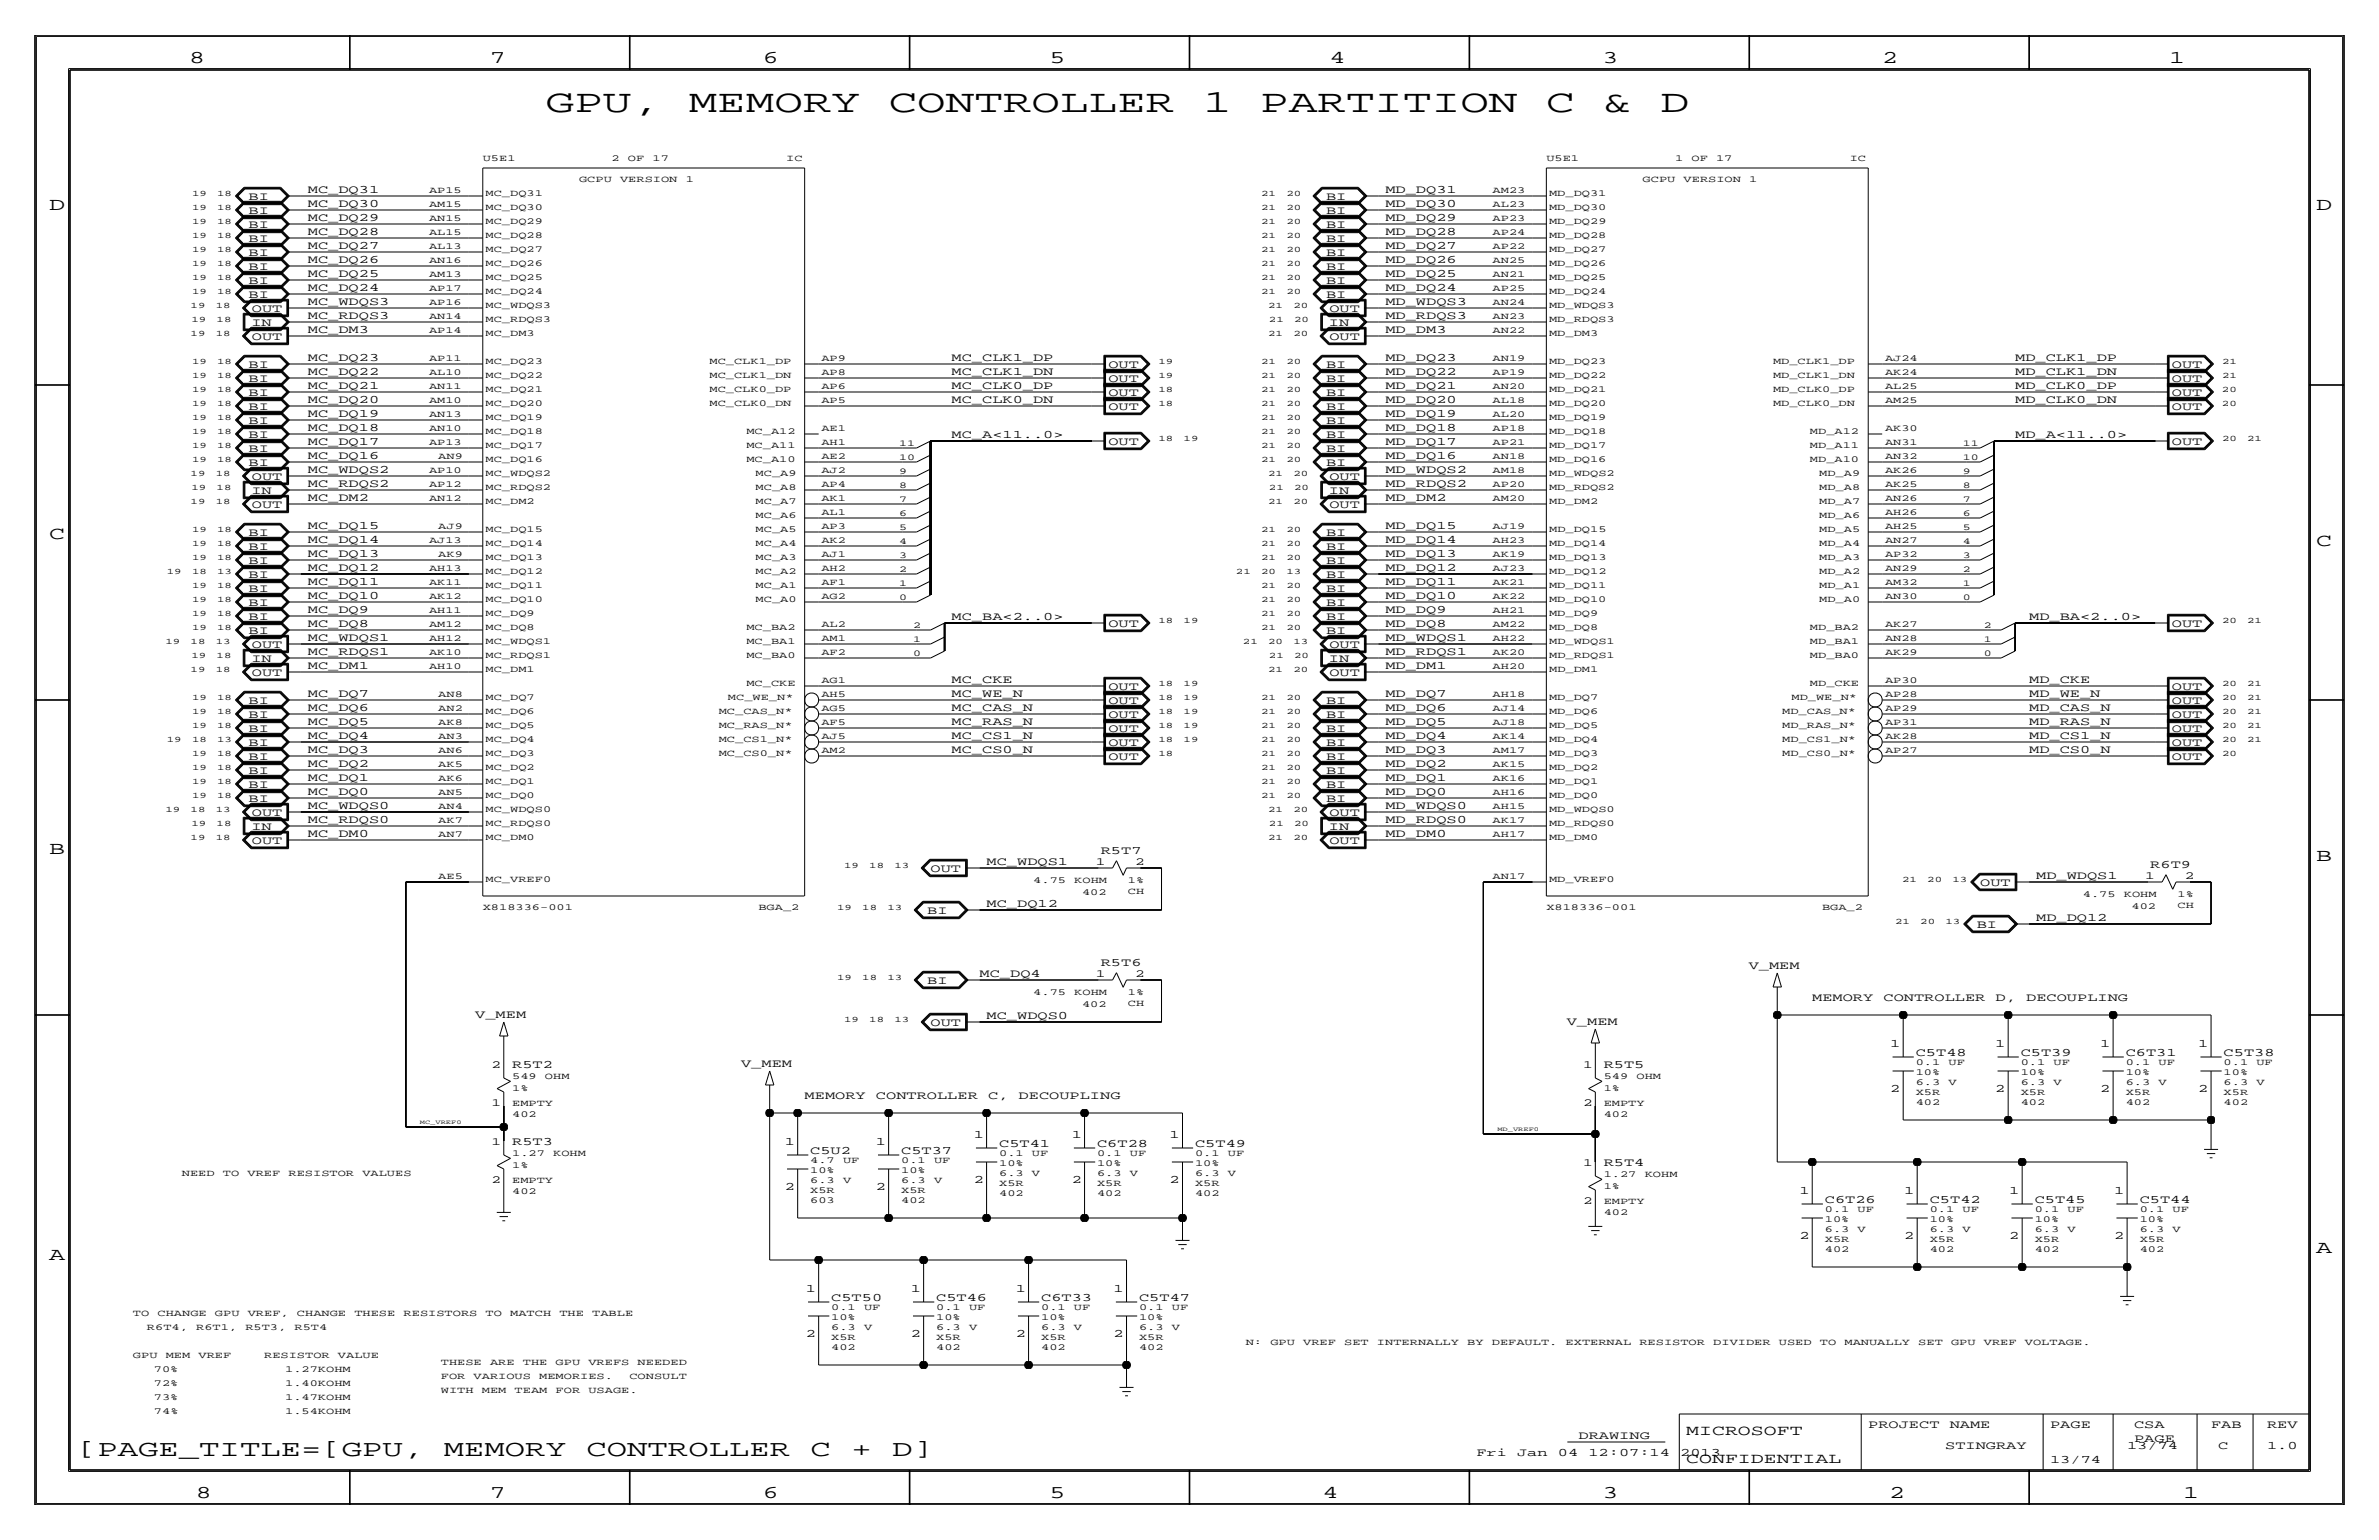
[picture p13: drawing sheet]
<svg xmlns="http://www.w3.org/2000/svg" width="432mm" height="279mm" viewBox="0 0 432 279" stroke-linecap="round" stroke-linejoin="round" font-family="sans-serif">
<defs><g id="words">
<g font-size="5.8">
<text x="99.1" y="20.3">GPU,</text>
<text x="125" y="20.3">MEMORY</text>
<text x="161.3" y="20.3">CONTROLLER</text>
<text x="218.4" y="20.3">1</text>
<text x="228.8" y="20.3">PARTITION</text>
<text x="280.6" y="20.3">C</text>
<text x="291" y="20.3">&amp;</text>
<text x="301.4" y="20.3">D</text>
</g>
<g font-size="4.2">
<text x="14" y="264.2">[PAGE_TITLE=[GPU,</text>
<text x="80.6" y="264.2">MEMORY</text>
<text x="106.4" y="264.2">CONTROLLER</text>
<text x="147.1" y="264.2">C</text>
<text x="154.5" y="264.2">+</text>
<text x="161.9" y="264.2">D]</text>
</g>
<g font-size="3.3">
<text x="34.3" y="11.4">8</text>
<text x="88.9" y="11.4">7</text>
<text x="138.5" y="11.4">6</text>
<text x="190.5" y="11.4">5</text>
<text x="241.3" y="11.4">4</text>
<text x="290.8" y="11.4">3</text>
<text x="341.6" y="11.4">2</text>
<text x="393.7" y="11.4">1</text>
<text x="8.9" y="38.1">D</text>
<text x="420.4" y="38.1">D</text>
<text x="8.9" y="97.8">C</text>
<text x="420.4" y="99.1">C</text>
<text x="8.9" y="154.9">B</text>
<text x="420.4" y="156.2">B</text>
<text x="420.4" y="227.3">A</text>
<text x="8.9" y="228.6">A</text>
<text x="35.6" y="271.8">8</text>
<text x="88.9" y="271.8">7</text>
<text x="138.4" y="271.8">6</text>
<text x="190.5" y="271.8">5</text>
<text x="240" y="271.8">4</text>
<text x="290.8" y="271.8">3</text>
<text x="342.9" y="271.8">2</text>
<text x="396.2" y="271.8">1</text>
</g>
<g font-size="2.6">
<text x="306.1" y="260.4">MICROSOFT</text>
<text x="306.1" y="265.4">CONFIDENTIAL</text>
</g>
<g font-size="2.1">
<text x="55.9" y="35">MC_DQ31</text>
<text x="251.5" y="35">MD_DQ31</text>
<text x="45.1" y="41.4">BI</text>
<text x="45.1" y="38.9">BI</text>
<text x="45.1" y="36.3">BI</text>
<text x="55.9" y="40.1">MC_DQ29</text>
<text x="55.9" y="37.6">MC_DQ30</text>
<text x="240.7" y="41.4">BI</text>
<text x="240.7" y="38.9">BI</text>
<text x="240.7" y="36.3">BI</text>
<text x="251.5" y="40.1">MD_DQ29</text>
<text x="251.5" y="37.6">MD_DQ30</text>
<text x="45.1" y="46.5">BI</text>
<text x="45.1" y="43.9">BI</text>
<text x="55.9" y="45.2">MC_DQ27</text>
<text x="55.9" y="47.7">MC_DQ26</text>
<text x="55.9" y="42.6">MC_DQ28</text>
<text x="240.7" y="46.5">BI</text>
<text x="240.7" y="43.9">BI</text>
<text x="251.5" y="47.7">MD_DQ26</text>
<text x="251.5" y="45.2">MD_DQ27</text>
<text x="251.5" y="42.7">MD_DQ28</text>
<text x="45.1" y="51.6">BI</text>
<text x="45.1" y="49">BI</text>
<text x="55.9" y="50.3">MC_DQ25</text>
<text x="55.9" y="52.8">MC_DQ24</text>
<text x="240.7" y="51.6">BI</text>
<text x="240.7" y="49">BI</text>
<text x="251.5" y="50.3">MD_DQ25</text>
<text x="251.5" y="52.8">MD_DQ24</text>
<text x="45.1" y="54.1">BI</text>
<text x="45.6" y="59.2">IN</text>
<text x="45.7" y="56.6">OUT</text>
<text x="55.9" y="57.9">MC_RDQS3</text>
<text x="55.9" y="55.3">MC_WDQS3</text>
<text x="240.7" y="54.1">BI</text>
<text x="241.2" y="59.2">IN</text>
<text x="241.3" y="56.6">OUT</text>
<text x="251.5" y="57.9">MD_RDQS3</text>
<text x="251.5" y="55.4">MD_WDQS3</text>
<text x="45.7" y="61.7">OUT</text>
<text x="55.9" y="65.5">MC_DQ23</text>
<text x="55.9" y="60.4">MC_DM3</text>
<text x="172.7" y="65.5">MC_CLK1_DP</text>
<text x="241.3" y="61.7">OUT</text>
<text x="251.5" y="65.5">MD_DQ23</text>
<text x="251.5" y="60.4">MD_DM3</text>
<text x="365.8" y="65.5">MD_CLK1_DP</text>
<text x="45.1" y="71.9">BI</text>
<text x="45.1" y="69.3">BI</text>
<text x="45.1" y="66.8">BI</text>
<text x="55.9" y="70.6">MC_DQ21</text>
<text x="55.9" y="68">MC_DQ22</text>
<text x="172.7" y="70.6">MC_CLK0_DP</text>
<text x="172.7" y="68.1">MC_CLK1_DN</text>
<text x="201.2" y="71.9">OUT</text>
<text x="201.2" y="69.3">OUT</text>
<text x="201.2" y="66.8">OUT</text>
<text x="240.7" y="71.9">BI</text>
<text x="240.7" y="69.3">BI</text>
<text x="240.7" y="66.8">BI</text>
<text x="251.5" y="70.6">MD_DQ21</text>
<text x="251.5" y="68.1">MD_DQ22</text>
<text x="365.8" y="70.6">MD_CLK0_DP</text>
<text x="365.8" y="68">MD_CLK1_DN</text>
<text x="394.2" y="71.9">OUT</text>
<text x="394.2" y="66.8">OUT</text>
<text x="394.2" y="69.3">OUT</text>
<text x="45.1" y="77">BI</text>
<text x="45.1" y="74.4">BI</text>
<text x="55.9" y="75.7">MC_DQ19</text>
<text x="55.9" y="73.1">MC_DQ20</text>
<text x="172.7" y="73.1">MC_CLK0_DN</text>
<text x="201.2" y="74.4">OUT</text>
<text x="240.7" y="77">BI</text>
<text x="240.7" y="74.4">BI</text>
<text x="251.5" y="75.7">MD_DQ19</text>
<text x="251.5" y="73.1">MD_DQ20</text>
<text x="365.8" y="73.1">MD_CLK0_DN</text>
<text x="394.2" y="74.4">OUT</text>
<text x="45.1" y="82">BI</text>
<text x="45.1" y="79.5">BI</text>
<text x="55.9" y="83.3">MC_DQ16</text>
<text x="55.9" y="80.7">MC_DQ17</text>
<text x="55.9" y="78.2">MC_DQ18</text>
<text x="172.7" y="79.5">MC_A&lt;11..0&gt;</text>
<text x="201.2" y="80.8">OUT</text>
<text x="240.7" y="82">BI</text>
<text x="240.7" y="79.5">BI</text>
<text x="251.5" y="83.3">MD_DQ16</text>
<text x="251.5" y="80.8">MD_DQ17</text>
<text x="251.5" y="78.2">MD_DQ18</text>
<text x="365.8" y="79.5">MD_A&lt;11..0&gt;</text>
<text x="394.2" y="80.8">OUT</text>
<text x="45.1" y="84.6">BI</text>
<text x="45.6" y="89.7">IN</text>
<text x="45.7" y="87.1">OUT</text>
<text x="55.9" y="88.4">MC_RDQS2</text>
<text x="55.9" y="85.8">MC_WDQS2</text>
<text x="240.7" y="84.6">BI</text>
<text x="241.2" y="89.7">IN</text>
<text x="241.3" y="87.1">OUT</text>
<text x="251.5" y="88.4">MD_RDQS2</text>
<text x="251.5" y="85.8">MD_WDQS2</text>
<text x="45.7" y="92.2">OUT</text>
<text x="55.9" y="96">MC_DQ15</text>
<text x="55.9" y="90.9">MC_DM2</text>
<text x="241.3" y="92.2">OUT</text>
<text x="251.5" y="90.9">MD_DM2</text>
<text x="45.1" y="97.3">BI</text>
<text x="45.1" y="99.8">BI</text>
<text x="55.9" y="101.1">MC_DQ13</text>
<text x="55.9" y="98.5">MC_DQ14</text>
<text x="240.7" y="99.8">BI</text>
<text x="240.7" y="97.3">BI</text>
<text x="251.5" y="101.1">MD_DQ13</text>
<text x="251.5" y="98.5">MD_DQ14</text>
<text x="251.5" y="96">MD_DQ15</text>
<text x="45.1" y="104.9">BI</text>
<text x="45.1" y="107.4">BI</text>
<text x="45.1" y="102.4">BI</text>
<text x="55.9" y="103.6">MC_DQ12</text>
<text x="55.9" y="106.1">MC_DQ11</text>
<text x="240.7" y="104.9">BI</text>
<text x="240.7" y="107.4">BI</text>
<text x="240.7" y="102.4">BI</text>
<text x="251.5" y="103.6">MD_DQ12</text>
<text x="251.5" y="106.2">MD_DQ11</text>
<text x="45.1" y="110">BI</text>
<text x="45.1" y="112.5">BI</text>
<text x="55.9" y="108.7">MC_DQ10</text>
<text x="55.9" y="111.2">MC_DQ9</text>
<text x="55.9" y="113.8">MC_DQ8</text>
<text x="172.7" y="112.5">MC_BA&lt;2..0&gt;</text>
<text x="201.2" y="113.8">OUT</text>
<text x="240.7" y="112.5">BI</text>
<text x="240.7" y="110">BI</text>
<text x="251.5" y="113.8">MD_DQ8</text>
<text x="251.5" y="111.2">MD_DQ9</text>
<text x="251.5" y="108.7">MD_DQ10</text>
<text x="368.3" y="112.5">MD_BA&lt;2..0&gt;</text>
<text x="394.2" y="113.8">OUT</text>
<text x="45.1" y="115.1">BI</text>
<text x="45.7" y="117.6">OUT</text>
<text x="55.9" y="118.8">MC_RDQS1</text>
<text x="55.9" y="116.3">MC_WDQS1</text>
<text x="240.7" y="115.1">BI</text>
<text x="241.3" y="117.6">OUT</text>
<text x="251.5" y="116.3">MD_WDQS1</text>
<text x="251.5" y="118.9">MD_RDQS1</text>
<text x="45.6" y="120.1">IN</text>
<text x="45.7" y="122.7">OUT</text>
<text x="55.9" y="121.4">MC_DM1</text>
<text x="172.7" y="123.9">MC_CKE</text>
<text x="201.2" y="125.2">OUT</text>
<text x="241.2" y="120.1">IN</text>
<text x="241.3" y="122.7">OUT</text>
<text x="251.5" y="121.4">MD_DM1</text>
<text x="368.3" y="123.9">MD_CKE</text>
<text x="394.2" y="125.2">OUT</text>
<text x="45.1" y="130.3">BI</text>
<text x="45.1" y="127.8">BI</text>
<text x="55.9" y="129">MC_DQ6</text>
<text x="55.9" y="131.5">MC_DQ5</text>
<text x="55.9" y="126.5">MC_DQ7</text>
<text x="172.7" y="131.5">MC_RAS_N</text>
<text x="172.7" y="129">MC_CAS_N</text>
<text x="172.7" y="126.5">MC_WE_N</text>
<text x="201.2" y="130.3">OUT</text>
<text x="201.2" y="127.8">OUT</text>
<text x="240.7" y="130.3">BI</text>
<text x="240.7" y="127.8">BI</text>
<text x="251.5" y="131.6">MD_DQ5</text>
<text x="251.5" y="129">MD_DQ6</text>
<text x="251.5" y="126.5">MD_DQ7</text>
<text x="368.3" y="131.6">MD_RAS_N</text>
<text x="368.3" y="129">MD_CAS_N</text>
<text x="368.3" y="126.5">MD_WE_N</text>
<text x="394.2" y="130.3">OUT</text>
<text x="394.2" y="127.8">OUT</text>
<text x="45.1" y="137.9">BI</text>
<text x="45.1" y="135.4">BI</text>
<text x="45.1" y="132.8">BI</text>
<text x="55.9" y="136.6">MC_DQ3</text>
<text x="55.9" y="134.1">MC_DQ4</text>
<text x="172.7" y="136.6">MC_CS0_N</text>
<text x="172.7" y="134.1">MC_CS1_N</text>
<text x="201.2" y="137.9">OUT</text>
<text x="201.2" y="135.4">OUT</text>
<text x="201.2" y="132.8">OUT</text>
<text x="240.7" y="137.9">BI</text>
<text x="240.7" y="135.4">BI</text>
<text x="240.7" y="132.8">BI</text>
<text x="251.5" y="136.7">MD_DQ3</text>
<text x="251.5" y="134.1">MD_DQ4</text>
<text x="368.3" y="136.6">MD_CS0_N</text>
<text x="368.3" y="134.1">MD_CS1_N</text>
<text x="394.2" y="137.9">OUT</text>
<text x="394.2" y="135.4">OUT</text>
<text x="394.2" y="132.8">OUT</text>
<text x="45.1" y="143">BI</text>
<text x="45.1" y="140.5">BI</text>
<text x="55.9" y="141.7">MC_DQ1</text>
<text x="55.9" y="139.2">MC_DQ2</text>
<text x="240.7" y="143">BI</text>
<text x="240.7" y="140.5">BI</text>
<text x="251.5" y="141.7">MD_DQ1</text>
<text x="251.5" y="139.2">MD_DQ2</text>
<text x="45.1" y="145.5">BI</text>
<text x="45.7" y="148.1">OUT</text>
<text x="55.9" y="149.3">MC_RDQS0</text>
<text x="55.9" y="144.2">MC_DQ0</text>
<text x="55.9" y="146.8">MC_WDQS0</text>
<text x="240.7" y="145.5">BI</text>
<text x="241.3" y="148.1">OUT</text>
<text x="251.5" y="149.4">MD_RDQS0</text>
<text x="251.5" y="146.8">MD_WDQS0</text>
<text x="251.5" y="144.3">MD_DQ0</text>
<text x="45.6" y="150.6">IN</text>
<text x="45.7" y="153.2">OUT</text>
<text x="55.9" y="151.9">MC_DM0</text>
<text x="199.8" y="154.9">R5T7</text>
<text x="241.2" y="150.6">IN</text>
<text x="241.3" y="153.2">OUT</text>
<text x="251.5" y="151.9">MD_DM0</text>
<text x="168.9" y="158.2">OUT</text>
<text x="179.1" y="157">MC_WDQS1</text>
<text x="359.4" y="160.8">OUT</text>
<text x="369.6" y="159.5">MD_WDQS1</text>
<text x="390.3" y="157.5">R6T9</text>
<text x="168.3" y="165.9">BI</text>
<text x="179.1" y="164.6">MC_DQ12</text>
<text x="369.6" y="167.1">MD_DQ12</text>
<text x="358.8" y="168.4">BI</text>
<text x="168.3" y="178.6">BI</text>
<text x="177.8" y="177.3">MC_DQ4</text>
<text x="199.8" y="175.3">R5T6</text>
<text x="317.4" y="175.9">V_MEM</text>
<text x="86.3" y="184.8">V_MEM</text>
<text x="179.1" y="184.9">MC_WDQS0</text>
<text x="328.9" y="181.6">MEMORY</text>
<text x="341.9" y="181.6">CONTROLLER</text>
<text x="362.2" y="181.6">D,</text>
<text x="367.8" y="181.6">DECOUPLING</text>
<text x="168.9" y="186.2">OUT</text>
<text x="284.4" y="186">V_MEM</text>
<text x="343.1" y="190">1</text>
<text x="347.7" y="191.5">C5T48</text>
<text x="362.2" y="190">1</text>
<text x="366.8" y="191.5">C5T39</text>
<text x="381.2" y="190">1</text>
<text x="385.8" y="191.5">C6T31</text>
<text x="399" y="190">1</text>
<text x="403.6" y="191.5">C5T38</text>
<text x="93" y="193.8">R5T2</text>
<text x="134.5" y="193.6">V_MEM</text>
<text x="291.1" y="193.8">R5T5</text>
<text x="146" y="199.4">MEMORY</text>
<text x="159" y="199.4">CONTROLLER</text>
<text x="179.3" y="199.4">C,</text>
<text x="184.9" y="199.4">DECOUPLING</text>
<text x="343.1" y="198.1">2</text>
<text x="362.2" y="198.1">2</text>
<text x="381.2" y="198.1">2</text>
<text x="399" y="198.1">2</text>
<text x="93" y="207.8">R5T3</text>
<text x="142.4" y="207.8">1</text>
<text x="147.1" y="209.3">C5U2</text>
<text x="159" y="207.8">1</text>
<text x="163.6" y="209.3">C5T37</text>
<text x="176.7" y="206.5">1</text>
<text x="181.4" y="208">C5T41</text>
<text x="194.5" y="206.5">1</text>
<text x="199.1" y="208">C6T28</text>
<text x="212.3" y="206.5">1</text>
<text x="216.9" y="208">C5T49</text>
<text x="142.4" y="215.9">2</text>
<text x="159" y="215.9">2</text>
<text x="176.7" y="214.6">2</text>
<text x="194.5" y="214.6">2</text>
<text x="212.3" y="214.6">2</text>
<text x="291.1" y="211.6">R5T4</text>
<text x="326.6" y="216.7">1</text>
<text x="331.2" y="218.2">C6T26</text>
<text x="345.6" y="216.7">1</text>
<text x="350.3" y="218.2">C5T42</text>
<text x="364.7" y="216.7">1</text>
<text x="369.3" y="218.2">C5T45</text>
<text x="383.7" y="216.7">1</text>
<text x="388.4" y="218.2">C5T44</text>
<text x="326.6" y="224.8">2</text>
<text x="345.6" y="224.8">2</text>
<text x="364.7" y="224.8">2</text>
<text x="383.7" y="224.8">2</text>
<text x="146.3" y="234.4">1</text>
<text x="150.9" y="236">C5T50</text>
<text x="165.3" y="234.4">1</text>
<text x="169.9" y="236">C5T46</text>
<text x="184.4" y="234.4">1</text>
<text x="189" y="236">C6T33</text>
<text x="202.1" y="234.4">1</text>
<text x="206.8" y="236">C5T47</text>
<text x="146.3" y="242.6">2</text>
<text x="165.3" y="242.6">2</text>
<text x="184.4" y="242.6">2</text>
<text x="202.1" y="242.6">2</text>
<text x="286.5" y="261.1">DRAWING</text>
<text x="339.1" y="259.1">PROJECT</text>
<text x="353.1" y="262.9">STINGRAY</text>
<text x="353.9" y="259.1">NAME</text>
<text x="372.1" y="259.1">PAGE</text>
<text x="386.1" y="262.9">13/74</text>
<text x="387.4" y="259.1">CSA</text>
<text x="387.4" y="261.6">PAGE</text>
<text x="401.3" y="259.1">FAB</text>
<text x="402.6" y="262.9">C</text>
<text x="411.5" y="259.1">REV</text>
<text x="411.5" y="262.9">1.0</text>
<text x="268" y="264.2">Fri</text>
<text x="275.4" y="264.2">Jan</text>
<text x="282.8" y="264.2">04</text>
<text x="288.3" y="264.2">12:07:14</text>
<text x="305" y="264.2">2013</text>
<text x="372.1" y="265.4">13/74</text>
</g>
<g font-size="2">
<text x="198.9" y="157">1</text>
<text x="206" y="157">2</text>
<text x="389.4" y="159.5">1</text>
<text x="396.5" y="159.5">2</text>
<text x="198.9" y="177.3">1</text>
<text x="206" y="177.3">2</text>
<text x="89.2" y="193.8">2</text>
<text x="287.3" y="193.8">1</text>
<text x="89.2" y="200.7">1</text>
<text x="287.3" y="200.7">2</text>
<text x="89.2" y="207.8">1</text>
<text x="89.2" y="214.6">2</text>
<text x="287.3" y="211.6">1</text>
<text x="287.3" y="218.4">2</text>
</g>
<g font-size="1.7">
<text x="87.6" y="29.2">U5E1</text>
<text x="111" y="29.2">2</text>
<text x="114" y="29.2">OF</text>
<text x="118.4" y="29.2">17</text>
<text x="142.7" y="29.2">IC</text>
<text x="280.7" y="29.2">U5E1</text>
<text x="304" y="29.2">1</text>
<text x="307" y="29.2">OF</text>
<text x="311.5" y="29.2">17</text>
<text x="335.7" y="29.2">IC</text>
<text x="77.9" y="35">AP15</text>
<text x="88.1" y="35.6">MC_DQ31</text>
<text x="105.1" y="33">GCPU</text>
<text x="112.5" y="33">VERSION</text>
<text x="124.5" y="33">1</text>
<text x="270.9" y="35.1">AM23</text>
<text x="281.2" y="35.6">MD_DQ31</text>
<text x="298.1" y="33">GCPU</text>
<text x="305.6" y="33">VERSION</text>
<text x="317.5" y="33">1</text>
<text x="77.9" y="37.6">AM15</text>
<text x="77.9" y="40.1">AN15</text>
<text x="88.1" y="40.7">MC_DQ29</text>
<text x="88.1" y="38.1">MC_DQ30</text>
<text x="270.9" y="37.6">AL23</text>
<text x="270.9" y="40.1">AP23</text>
<text x="281.2" y="38.1">MD_DQ30</text>
<text x="281.2" y="40.6">MD_DQ29</text>
<text x="77.9" y="42.7">AL15</text>
<text x="77.9" y="45.2">AL13</text>
<text x="77.9" y="47.7">AN16</text>
<text x="88.1" y="45.7">MC_DQ27</text>
<text x="88.1" y="43.2">MC_DQ28</text>
<text x="270.9" y="42.7">AP24</text>
<text x="270.9" y="45.2">AP22</text>
<text x="270.9" y="47.8">AN25</text>
<text x="281.2" y="45.7">MD_DQ27</text>
<text x="281.2" y="43.2">MD_DQ28</text>
<text x="77.9" y="50.3">AM13</text>
<text x="77.9" y="52.8">AP17</text>
<text x="88.1" y="53.4">MC_DQ24</text>
<text x="88.1" y="50.8">MC_DQ25</text>
<text x="88.1" y="48.3">MC_DQ26</text>
<text x="270.9" y="50.3">AN21</text>
<text x="270.9" y="52.8">AP25</text>
<text x="281.2" y="53.3">MD_DQ24</text>
<text x="281.2" y="50.8">MD_DQ25</text>
<text x="281.2" y="48.3">MD_DQ26</text>
<text x="77.9" y="55.4">AP16</text>
<text x="77.9" y="57.9">AN14</text>
<text x="88.1" y="58.4">MC_RDQS3</text>
<text x="88.1" y="55.9">MC_WDQS3</text>
<text x="270.9" y="55.4">AN24</text>
<text x="270.9" y="57.9">AN23</text>
<text x="281.2" y="58.4">MD_RDQS3</text>
<text x="281.2" y="55.9">MD_WDQS3</text>
<text x="77.9" y="65.5">AP11</text>
<text x="77.9" y="60.4">AP14</text>
<text x="88.1" y="61">MC_DM3</text>
<text x="149.1" y="65.5">AP9</text>
<text x="270.9" y="65.5">AN19</text>
<text x="270.9" y="60.5">AN22</text>
<text x="281.2" y="61">MD_DM3</text>
<text x="342.1" y="65.5">AJ24</text>
<text x="77.9" y="68.1">AL10</text>
<text x="77.9" y="70.6">AN11</text>
<text x="88.1" y="71.1">MC_DQ21</text>
<text x="88.1" y="68.6">MC_DQ22</text>
<text x="88.1" y="66.1">MC_DQ23</text>
<text x="128.8" y="71.1">MC_CLK0_DP</text>
<text x="128.8" y="68.6">MC_CLK1_DN</text>
<text x="128.8" y="66.1">MC_CLK1_DP</text>
<text x="149.1" y="68.1">AP8</text>
<text x="149.1" y="70.6">AP6</text>
<text x="270.9" y="68.1">AP19</text>
<text x="270.9" y="70.6">AN20</text>
<text x="281.2" y="71.1">MD_DQ21</text>
<text x="281.2" y="68.6">MD_DQ22</text>
<text x="281.2" y="66">MD_DQ23</text>
<text x="321.8" y="71.1">MD_CLK0_DP</text>
<text x="321.8" y="68.6">MD_CLK1_DN</text>
<text x="321.8" y="66">MD_CLK1_DP</text>
<text x="342.1" y="68.1">AK24</text>
<text x="342.1" y="70.6">AL25</text>
<text x="77.9" y="73.1">AM10</text>
<text x="77.9" y="75.7">AN13</text>
<text x="88.1" y="76.2">MC_DQ19</text>
<text x="88.1" y="73.7">MC_DQ20</text>
<text x="128.8" y="73.7">MC_CLK0_DN</text>
<text x="149.1" y="73.1">AP5</text>
<text x="270.9" y="73.2">AL18</text>
<text x="270.9" y="75.7">AL20</text>
<text x="281.2" y="76.2">MD_DQ19</text>
<text x="281.2" y="73.7">MD_DQ20</text>
<text x="321.8" y="73.7">MD_CLK0_DN</text>
<text x="342.1" y="73.2">AM25</text>
<text x="77.9" y="78.2">AN10</text>
<text x="77.9" y="80.8">AP13</text>
<text x="79.6" y="83.3">AN9</text>
<text x="88.1" y="83.8">MC_DQ16</text>
<text x="88.1" y="81.3">MC_DQ17</text>
<text x="88.1" y="78.7">MC_DQ18</text>
<text x="135.5" y="83.8">MC_A10</text>
<text x="135.5" y="81.3">MC_A11</text>
<text x="135.5" y="78.7">MC_A12</text>
<text x="149.1" y="78.2">AE1</text>
<text x="149.1" y="80.8">AH1</text>
<text x="149.1" y="83.3">AE2</text>
<text x="270.9" y="78.2">AP18</text>
<text x="270.9" y="80.8">AP21</text>
<text x="270.9" y="83.3">AN18</text>
<text x="281.2" y="83.8">MD_DQ16</text>
<text x="281.2" y="81.3">MD_DQ17</text>
<text x="281.2" y="78.7">MD_DQ18</text>
<text x="328.5" y="83.8">MD_A10</text>
<text x="328.5" y="81.3">MD_A11</text>
<text x="328.5" y="78.7">MD_A12</text>
<text x="342.1" y="78.2">AK30</text>
<text x="342.1" y="80.8">AN31</text>
<text x="342.1" y="83.3">AN32</text>
<text x="77.9" y="85.8">AP10</text>
<text x="77.9" y="88.4">AP12</text>
<text x="88.1" y="88.9">MC_RDQS2</text>
<text x="88.1" y="86.4">MC_WDQS2</text>
<text x="137.2" y="88.9">MC_A8</text>
<text x="137.2" y="86.4">MC_A9</text>
<text x="149.1" y="85.8">AJ2</text>
<text x="149.1" y="88.4">AP4</text>
<text x="270.9" y="85.9">AM18</text>
<text x="270.9" y="88.4">AP20</text>
<text x="281.2" y="88.9">MD_RDQS2</text>
<text x="281.2" y="86.4">MD_WDQS2</text>
<text x="330.2" y="88.9">MD_A8</text>
<text x="330.2" y="86.4">MD_A9</text>
<text x="342.1" y="85.8">AK26</text>
<text x="342.1" y="88.4">AK25</text>
<text x="77.9" y="90.9">AN12</text>
<text x="88.1" y="91.4">MC_DM2</text>
<text x="137.2" y="94">MC_A6</text>
<text x="137.2" y="91.4">MC_A7</text>
<text x="149.1" y="90.9">AK1</text>
<text x="149.1" y="93.5">AL1</text>
<text x="270.9" y="90.9">AM20</text>
<text x="281.2" y="91.4">MD_DM2</text>
<text x="330.2" y="94">MD_A6</text>
<text x="330.2" y="91.4">MD_A7</text>
<text x="342.1" y="90.9">AN26</text>
<text x="342.1" y="93.5">AH26</text>
<text x="77.9" y="98.5">AJ13</text>
<text x="79.6" y="96">AJ9</text>
<text x="79.6" y="101.1">AK9</text>
<text x="88.1" y="101.6">MC_DQ13</text>
<text x="88.1" y="99.1">MC_DQ14</text>
<text x="88.1" y="96.5">MC_DQ15</text>
<text x="137.2" y="101.6">MC_A3</text>
<text x="137.2" y="99.1">MC_A4</text>
<text x="137.2" y="96.5">MC_A5</text>
<text x="149.1" y="96">AP3</text>
<text x="149.1" y="98.5">AK2</text>
<text x="149.1" y="101.1">AJ1</text>
<text x="270.9" y="96">AJ19</text>
<text x="270.9" y="98.6">AH23</text>
<text x="270.9" y="101.1">AK19</text>
<text x="281.2" y="99.1">MD_DQ14</text>
<text x="281.2" y="96.5">MD_DQ15</text>
<text x="281.2" y="101.6">MD_DQ13</text>
<text x="330.2" y="99.1">MD_A4</text>
<text x="330.2" y="96.5">MD_A5</text>
<text x="330.2" y="101.6">MD_A3</text>
<text x="342.1" y="96">AH25</text>
<text x="342.1" y="98.5">AN27</text>
<text x="342.1" y="101.1">AP32</text>
<text x="77.9" y="103.6">AH13</text>
<text x="77.9" y="106.2">AK11</text>
<text x="88.1" y="106.7">MC_DQ11</text>
<text x="88.1" y="104.1">MC_DQ12</text>
<text x="137.2" y="106.7">MC_A1</text>
<text x="137.2" y="104.1">MC_A2</text>
<text x="149.1" y="103.6">AH2</text>
<text x="149.1" y="106.2">AF1</text>
<text x="270.9" y="103.6">AJ23</text>
<text x="270.9" y="106.2">AK21</text>
<text x="281.2" y="106.7">MD_DQ11</text>
<text x="281.2" y="104.1">MD_DQ12</text>
<text x="330.2" y="104.1">MD_A2</text>
<text x="330.2" y="106.7">MD_A1</text>
<text x="342.1" y="103.6">AN29</text>
<text x="342.1" y="106.2">AM32</text>
<text x="77.9" y="111.2">AH11</text>
<text x="77.9" y="113.8">AM12</text>
<text x="77.9" y="108.7">AK12</text>
<text x="88.1" y="111.8">MC_DQ9</text>
<text x="88.1" y="109.2">MC_DQ10</text>
<text x="137.2" y="109.2">MC_A0</text>
<text x="149.1" y="113.8">AL2</text>
<text x="149.1" y="108.7">AG2</text>
<text x="270.9" y="111.3">AH21</text>
<text x="270.9" y="113.8">AM22</text>
<text x="270.9" y="108.7">AK22</text>
<text x="281.2" y="111.8">MD_DQ9</text>
<text x="281.2" y="109.2">MD_DQ10</text>
<text x="330.2" y="109.2">MD_A0</text>
<text x="342.1" y="113.8">AK27</text>
<text x="342.1" y="108.7">AN30</text>
<text x="77.9" y="116.3">AH12</text>
<text x="77.9" y="118.9">AK10</text>
<text x="88.1" y="119.4">MC_RDQS1</text>
<text x="88.1" y="116.8">MC_WDQS1</text>
<text x="88.1" y="114.3">MC_DQ8</text>
<text x="135.5" y="119.4">MC_BA0</text>
<text x="135.5" y="116.8">MC_BA1</text>
<text x="135.5" y="114.3">MC_BA2</text>
<text x="149.1" y="116.3">AM1</text>
<text x="149.1" y="118.9">AF2</text>
<text x="270.9" y="116.3">AH22</text>
<text x="270.9" y="118.9">AK20</text>
<text x="281.2" y="114.3">MD_DQ8</text>
<text x="281.2" y="116.8">MD_WDQS1</text>
<text x="281.2" y="119.4">MD_RDQS1</text>
<text x="328.5" y="114.3">MD_BA2</text>
<text x="328.5" y="116.8">MD_BA1</text>
<text x="328.5" y="119.4">MD_BA0</text>
<text x="342.1" y="116.3">AN28</text>
<text x="342.1" y="118.9">AK29</text>
<text x="77.9" y="121.4">AH10</text>
<text x="88.1" y="121.9">MC_DM1</text>
<text x="135.5" y="124.5">MC_CKE</text>
<text x="149.1" y="123.9">AG1</text>
<text x="270.9" y="121.4">AH20</text>
<text x="281.2" y="121.9">MD_DM1</text>
<text x="328.5" y="124.5">MD_CKE</text>
<text x="342.1" y="124">AP30</text>
<text x="79.6" y="126.5">AN8</text>
<text x="79.6" y="129">AN2</text>
<text x="79.6" y="131.6">AK8</text>
<text x="88.1" y="129.5">MC_DQ6</text>
<text x="88.1" y="127">MC_DQ7</text>
<text x="130.5" y="129.5">MC_CAS_N*</text>
<text x="132.1" y="127">MC_WE_N*</text>
<text x="149.1" y="126.5">AH5</text>
<text x="149.1" y="131.6">AF5</text>
<text x="149.1" y="129">AG5</text>
<text x="270.9" y="126.5">AH18</text>
<text x="270.9" y="129">AJ14</text>
<text x="270.9" y="131.6">AJ18</text>
<text x="281.2" y="129.5">MD_DQ6</text>
<text x="281.2" y="127">MD_DQ7</text>
<text x="323.5" y="129.5">MD_CAS_N*</text>
<text x="325.2" y="127">MD_WE_N*</text>
<text x="342.1" y="126.5">AP28</text>
<text x="342.1" y="131.6">AP31</text>
<text x="342.1" y="129">AP29</text>
<text x="79.6" y="134.1">AN3</text>
<text x="79.6" y="136.6">AN6</text>
<text x="88.1" y="137.2">MC_DQ3</text>
<text x="88.1" y="134.6">MC_DQ4</text>
<text x="88.1" y="132.1">MC_DQ5</text>
<text x="130.5" y="137.2">MC_CS0_N*</text>
<text x="130.5" y="134.6">MC_CS1_N*</text>
<text x="130.5" y="132.1">MC_RAS_N*</text>
<text x="149.1" y="134.1">AJ5</text>
<text x="149.1" y="136.6">AM2</text>
<text x="270.9" y="134.1">AK14</text>
<text x="270.9" y="136.7">AM17</text>
<text x="281.2" y="137.2">MD_DQ3</text>
<text x="281.2" y="134.6">MD_DQ4</text>
<text x="281.2" y="132.1">MD_DQ5</text>
<text x="323.5" y="137.2">MD_CS0_N*</text>
<text x="323.5" y="134.6">MD_CS1_N*</text>
<text x="323.5" y="132.1">MD_RAS_N*</text>
<text x="342.1" y="134.1">AK28</text>
<text x="342.1" y="136.7">AP27</text>
<text x="79.6" y="139.2">AK5</text>
<text x="79.6" y="141.7">AK6</text>
<text x="88.1" y="142.2">MC_DQ1</text>
<text x="88.1" y="139.7">MC_DQ2</text>
<text x="270.9" y="139.2">AK15</text>
<text x="270.9" y="141.7">AK16</text>
<text x="281.2" y="142.2">MD_DQ1</text>
<text x="281.2" y="139.7">MD_DQ2</text>
<text x="79.6" y="146.8">AN4</text>
<text x="79.6" y="149.3">AK7</text>
<text x="79.6" y="144.3">AN5</text>
<text x="88.1" y="149.9">MC_RDQS0</text>
<text x="88.1" y="147.3">MC_WDQS0</text>
<text x="88.1" y="144.8">MC_DQ0</text>
<text x="270.9" y="146.8">AH15</text>
<text x="270.9" y="149.4">AK17</text>
<text x="270.9" y="144.3">AH16</text>
<text x="281.2" y="149.9">MD_RDQS0</text>
<text x="281.2" y="147.3">MD_WDQS0</text>
<text x="281.2" y="144.8">MD_DQ0</text>
<text x="79.6" y="151.9">AN7</text>
<text x="88.1" y="152.4">MC_DM0</text>
<text x="270.9" y="151.9">AH17</text>
<text x="281.2" y="152.4">MD_DM0</text>
<text x="79.6" y="159.5">AE5</text>
<text x="88.1" y="160">MC_VREF0</text>
<text x="187.6" y="160.3">4.75</text>
<text x="195" y="160.3">KOHM</text>
<text x="204.7" y="160.3">1%</text>
<text x="270.9" y="159.5">AN17</text>
<text x="281.2" y="160">MD_VREF0</text>
<text x="87.6" y="165.1">X818336-001</text>
<text x="137.7" y="165.1">BGA_2</text>
<text x="196.4" y="162.3">402</text>
<text x="204.7" y="162.2">CH</text>
<text x="280.7" y="165.1">X818336-001</text>
<text x="330.7" y="165.1">BGA_2</text>
<text x="378.1" y="162.8">4.75</text>
<text x="385.5" y="162.8">KOHM</text>
<text x="386.9" y="164.8">402</text>
<text x="395.2" y="162.8">1%</text>
<text x="395.2" y="164.7">CH</text>
<text x="187.6" y="180.6">4.75</text>
<text x="195" y="180.6">KOHM</text>
<text x="196.4" y="182.6">402</text>
<text x="204.7" y="180.6">1%</text>
<text x="204.7" y="182.5">CH</text>
<text x="93" y="197.9">1%</text>
<text x="93" y="195.8">549</text>
<text x="98.9" y="195.8">OHM</text>
<text x="291.1" y="195.8">549</text>
<text x="291.1" y="197.9">1%</text>
<text x="297" y="195.8">OHM</text>
<text x="347.7" y="193.3">0.1</text>
<text x="347.7" y="195.1">10%</text>
<text x="347.7" y="196.9">6.3</text>
<text x="353.7" y="193.3">UF</text>
<text x="353.7" y="196.9">V</text>
<text x="366.8" y="193.3">0.1</text>
<text x="366.8" y="196.9">6.3</text>
<text x="366.8" y="195.1">10%</text>
<text x="372.7" y="193.3">UF</text>
<text x="372.7" y="196.9">V</text>
<text x="385.8" y="193.3">0.1</text>
<text x="385.8" y="195.1">10%</text>
<text x="385.8" y="196.9">6.3</text>
<text x="391.8" y="193.3">UF</text>
<text x="391.8" y="196.9">V</text>
<text x="403.6" y="193.3">0.1</text>
<text x="403.6" y="195.1">10%</text>
<text x="403.6" y="196.9">6.3</text>
<text x="409.6" y="193.3">UF</text>
<text x="409.6" y="196.9">V</text>
<text x="93" y="202.7">402</text>
<text x="93" y="200.7">EMPTY</text>
<text x="291.1" y="200.7">EMPTY</text>
<text x="291.1" y="202.7">402</text>
<text x="347.7" y="198.6">X5R</text>
<text x="347.7" y="200.4">402</text>
<text x="366.8" y="200.4">402</text>
<text x="366.8" y="198.6">X5R</text>
<text x="385.8" y="200.4">402</text>
<text x="385.8" y="198.6">X5R</text>
<text x="403.6" y="198.6">X5R</text>
<text x="403.6" y="200.4">402</text>
<text x="93" y="209.8">1.27</text>
<text x="100.4" y="209.8">KOHM</text>
<text x="181.4" y="209.8">0.1</text>
<text x="187.3" y="209.8">UF</text>
<text x="199.1" y="209.8">0.1</text>
<text x="205.1" y="209.8">UF</text>
<text x="216.9" y="209.8">0.1</text>
<text x="222.9" y="209.8">UF</text>
<text x="33" y="213.4">NEED</text>
<text x="40.5" y="213.4">TO</text>
<text x="44.9" y="213.4">VREF</text>
<text x="52.4" y="213.4">RESISTOR</text>
<text x="65.8" y="213.4">VALUES</text>
<text x="93" y="211.8">1%</text>
<text x="93" y="214.6">EMPTY</text>
<text x="147.1" y="211.1">4.7</text>
<text x="147.1" y="212.8">10%</text>
<text x="147.1" y="214.6">6.3</text>
<text x="153" y="211.1">UF</text>
<text x="153" y="214.6">V</text>
<text x="163.6" y="212.8">10%</text>
<text x="163.6" y="211.1">0.1</text>
<text x="163.6" y="214.6">6.3</text>
<text x="169.5" y="211.1">UF</text>
<text x="169.5" y="214.6">V</text>
<text x="181.4" y="211.6">10%</text>
<text x="181.4" y="213.4">6.3</text>
<text x="181.4" y="215.1">X5R</text>
<text x="187.3" y="213.4">V</text>
<text x="199.1" y="215.1">X5R</text>
<text x="199.1" y="211.6">10%</text>
<text x="199.1" y="213.4">6.3</text>
<text x="205.1" y="213.4">V</text>
<text x="216.9" y="213.4">6.3</text>
<text x="216.9" y="215.1">X5R</text>
<text x="216.9" y="211.6">10%</text>
<text x="222.9" y="213.4">V</text>
<text x="291.1" y="215.6">1%</text>
<text x="291.1" y="213.6">1.27</text>
<text x="298.5" y="213.6">KOHM</text>
<text x="93" y="216.7">402</text>
<text x="147.1" y="216.4">X5R</text>
<text x="147.1" y="218.2">603</text>
<text x="163.6" y="216.4">X5R</text>
<text x="163.6" y="218.2">402</text>
<text x="181.4" y="216.9">402</text>
<text x="199.1" y="216.9">402</text>
<text x="216.9" y="216.9">402</text>
<text x="291.1" y="218.4">EMPTY</text>
<text x="291.1" y="220.5">402</text>
<text x="331.2" y="220">0.1</text>
<text x="331.2" y="221.7">10%</text>
<text x="337.2" y="220">UF</text>
<text x="350.3" y="220">0.1</text>
<text x="350.3" y="221.7">10%</text>
<text x="356.2" y="220">UF</text>
<text x="369.3" y="220">0.1</text>
<text x="369.3" y="221.7">10%</text>
<text x="375.3" y="220">UF</text>
<text x="388.4" y="220">0.1</text>
<text x="388.4" y="221.7">10%</text>
<text x="394.3" y="220">UF</text>
<text x="331.2" y="223.5">6.3</text>
<text x="331.2" y="225.3">X5R</text>
<text x="331.2" y="227.1">402</text>
<text x="337.2" y="223.5">V</text>
<text x="350.3" y="227.1">402</text>
<text x="350.3" y="225.3">X5R</text>
<text x="350.3" y="223.5">6.3</text>
<text x="356.2" y="223.5">V</text>
<text x="369.3" y="223.5">6.3</text>
<text x="369.3" y="227.1">402</text>
<text x="369.3" y="225.3">X5R</text>
<text x="375.3" y="223.5">V</text>
<text x="388.4" y="223.5">6.3</text>
<text x="388.4" y="225.3">X5R</text>
<text x="388.4" y="227.1">402</text>
<text x="394.3" y="223.5">V</text>
<text x="24.1" y="238.8">TO</text>
<text x="28.6" y="238.8">CHANGE</text>
<text x="39" y="238.8">GPU</text>
<text x="45" y="238.8">VREF,</text>
<text x="53.9" y="238.8">CHANGE</text>
<text x="64.3" y="238.8">THESE</text>
<text x="73.3" y="238.8">RESISTORS</text>
<text x="88.1" y="238.8">TO</text>
<text x="92.6" y="238.8">MATCH</text>
<text x="101.5" y="238.8">THE</text>
<text x="107.5" y="238.8">TABLE</text>
<text x="150.9" y="237.7">0.1</text>
<text x="150.9" y="239.5">10%</text>
<text x="156.8" y="237.7">UF</text>
<text x="169.9" y="237.7">0.1</text>
<text x="169.9" y="239.5">10%</text>
<text x="175.9" y="237.7">UF</text>
<text x="189" y="237.7">0.1</text>
<text x="189" y="239.5">10%</text>
<text x="194.9" y="237.7">UF</text>
<text x="206.8" y="237.7">0.1</text>
<text x="206.8" y="239.5">10%</text>
<text x="212.7" y="237.7">UF</text>
<text x="26.7" y="241.3">R6T4,</text>
<text x="35.6" y="241.3">R6T1,</text>
<text x="44.5" y="241.3">R5T3,</text>
<text x="53.5" y="241.3">R5T4</text>
<text x="150.9" y="244.9">402</text>
<text x="150.9" y="243.1">X5R</text>
<text x="150.9" y="241.3">6.3</text>
<text x="156.8" y="241.3">V</text>
<text x="169.9" y="244.9">402</text>
<text x="169.9" y="243.1">X5R</text>
<text x="169.9" y="241.3">6.3</text>
<text x="175.9" y="241.3">V</text>
<text x="189" y="241.3">6.3</text>
<text x="189" y="243.1">X5R</text>
<text x="189" y="244.9">402</text>
<text x="194.9" y="241.3">V</text>
<text x="206.8" y="244.9">402</text>
<text x="206.8" y="243.1">X5R</text>
<text x="206.8" y="241.3">6.3</text>
<text x="212.7" y="241.3">V</text>
<text x="226.1" y="243.9">N:</text>
<text x="230.6" y="243.9">GPU</text>
<text x="236.5" y="243.9">VREF</text>
<text x="244" y="243.9">SET</text>
<text x="249.9" y="243.9">INTERNALLY</text>
<text x="266.3" y="243.9">BY</text>
<text x="270.8" y="243.9">DEFAULT.</text>
<text x="284.2" y="243.9">EXTERNAL</text>
<text x="297.6" y="243.9">RESISTOR</text>
<text x="311" y="243.9">DIVIDER</text>
<text x="322.9" y="243.9">USED</text>
<text x="330.3" y="243.9">TO</text>
<text x="334.8" y="243.9">MANUALLY</text>
<text x="348.2" y="243.9">SET</text>
<text x="354.1" y="243.9">GPU</text>
<text x="360.1" y="243.9">VREF</text>
<text x="367.5" y="243.9">VOLTAGE.</text>
<text x="24.1" y="246.4">GPU</text>
<text x="27.9" y="251.5">72%</text>
<text x="27.9" y="248.9">70%</text>
<text x="30.1" y="246.4">MEM</text>
<text x="36" y="246.4">VREF</text>
<text x="47.9" y="246.4">RESISTOR</text>
<text x="51.8" y="251.5">1.40KOHM</text>
<text x="51.8" y="248.9">1.27KOHM</text>
<text x="61.3" y="246.4">VALUE</text>
<text x="80" y="247.6">THESE</text>
<text x="80" y="250.2">FOR</text>
<text x="86" y="250.2">VARIOUS</text>
<text x="88.9" y="247.6">ARE</text>
<text x="94.9" y="247.6">THE</text>
<text x="97.9" y="250.2">MEMORIES.</text>
<text x="100.9" y="247.6">GPU</text>
<text x="106.8" y="247.6">VREFS</text>
<text x="114.3" y="250.2">CONSULT</text>
<text x="115.7" y="247.6">NEEDED</text>
<text x="27.9" y="254">73%</text>
<text x="27.9" y="256.5">74%</text>
<text x="51.8" y="254">1.47KOHM</text>
<text x="51.8" y="256.5">1.54KOHM</text>
<text x="80" y="252.7">WITH</text>
<text x="87.5" y="252.7">MEM</text>
<text x="93.4" y="252.7">TEAM</text>
<text x="100.9" y="252.7">FOR</text>
<text x="106.8" y="252.7">USAGE.</text>
</g>
<g font-size="1.6">
<text x="163.2" y="83.4">10</text>
<text x="163.2" y="80.9">11</text>
<text x="356.3" y="80.9">11</text>
<text x="356.3" y="83.4">10</text>
<text x="163.2" y="86">9</text>
<text x="163.2" y="88.5">8</text>
<text x="356.3" y="86">9</text>
<text x="356.3" y="88.5">8</text>
<text x="163.2" y="91">7</text>
<text x="163.2" y="93.6">6</text>
<text x="356.3" y="91">7</text>
<text x="356.3" y="93.6">6</text>
<text x="163.2" y="96.1">5</text>
<text x="163.2" y="98.7">4</text>
<text x="163.2" y="101.2">3</text>
<text x="356.3" y="96.1">5</text>
<text x="356.3" y="101.2">3</text>
<text x="356.3" y="98.7">4</text>
<text x="163.2" y="106.3">1</text>
<text x="163.2" y="103.7">2</text>
<text x="356.3" y="106.3">1</text>
<text x="356.3" y="103.7">2</text>
<text x="163.2" y="108.8">0</text>
<text x="165.8" y="113.9">2</text>
<text x="356.3" y="108.8">0</text>
<text x="360.1" y="113.9">2</text>
<text x="165.8" y="116.4">1</text>
<text x="165.8" y="119">0</text>
<text x="360.1" y="116.4">1</text>
<text x="360.1" y="119">0</text>
</g>
<g font-size="1.5">
<text x="34.9" y="35.6">19</text>
<text x="39.4" y="35.6">18</text>
<text x="228.9" y="35.6">21</text>
<text x="233.5" y="35.6">20</text>
<text x="34.9" y="40.6">19</text>
<text x="34.9" y="38.1">19</text>
<text x="39.4" y="40.6">18</text>
<text x="39.4" y="38.1">18</text>
<text x="228.9" y="40.6">21</text>
<text x="228.9" y="38.1">21</text>
<text x="233.5" y="40.6">20</text>
<text x="233.5" y="38.1">20</text>
<text x="34.9" y="45.7">19</text>
<text x="34.9" y="43.2">19</text>
<text x="39.4" y="45.7">18</text>
<text x="39.4" y="43.2">18</text>
<text x="228.9" y="45.7">21</text>
<text x="228.9" y="43.2">21</text>
<text x="233.5" y="45.7">20</text>
<text x="233.5" y="43.2">20</text>
<text x="34.9" y="50.8">19</text>
<text x="34.9" y="53.3">19</text>
<text x="34.9" y="48.3">19</text>
<text x="39.4" y="50.8">18</text>
<text x="39.4" y="53.3">18</text>
<text x="39.4" y="48.3">18</text>
<text x="228.9" y="50.8">21</text>
<text x="228.9" y="53.3">21</text>
<text x="228.9" y="48.3">21</text>
<text x="233.5" y="50.8">20</text>
<text x="233.5" y="53.3">20</text>
<text x="233.5" y="48.3">20</text>
<text x="34.6" y="55.9">19</text>
<text x="34.7" y="58.4">19</text>
<text x="39.2" y="55.9">18</text>
<text x="39.3" y="58.4">18</text>
<text x="230.2" y="55.9">21</text>
<text x="230.3" y="58.4">21</text>
<text x="234.7" y="55.9">20</text>
<text x="234.9" y="58.4">20</text>
<text x="34.6" y="61">19</text>
<text x="39.2" y="61">18</text>
<text x="230.2" y="61">21</text>
<text x="234.7" y="61">20</text>
<text x="34.9" y="71.1">19</text>
<text x="34.9" y="68.6">19</text>
<text x="34.9" y="66">19</text>
<text x="39.4" y="71.1">18</text>
<text x="39.4" y="68.6">18</text>
<text x="39.4" y="66">18</text>
<text x="210.3" y="71.1">18</text>
<text x="210.3" y="68.6">19</text>
<text x="210.3" y="66">19</text>
<text x="228.9" y="71.1">21</text>
<text x="228.9" y="68.6">21</text>
<text x="228.9" y="66">21</text>
<text x="233.5" y="71.1">20</text>
<text x="233.5" y="68.6">20</text>
<text x="233.5" y="66">20</text>
<text x="403.3" y="71.1">20</text>
<text x="403.3" y="66">21</text>
<text x="403.3" y="68.6">21</text>
<text x="34.9" y="76.2">19</text>
<text x="34.9" y="73.7">19</text>
<text x="39.4" y="76.2">18</text>
<text x="39.4" y="73.7">18</text>
<text x="210.3" y="73.7">18</text>
<text x="228.9" y="76.2">21</text>
<text x="228.9" y="73.7">21</text>
<text x="233.5" y="76.2">20</text>
<text x="233.5" y="73.7">20</text>
<text x="403.3" y="73.7">20</text>
<text x="34.9" y="83.8">19</text>
<text x="34.9" y="81.3">19</text>
<text x="34.9" y="78.7">19</text>
<text x="39.4" y="83.8">18</text>
<text x="39.4" y="81.3">18</text>
<text x="39.4" y="78.7">18</text>
<text x="210.3" y="80">18</text>
<text x="214.8" y="80">19</text>
<text x="228.9" y="83.8">21</text>
<text x="228.9" y="81.3">21</text>
<text x="228.9" y="78.7">21</text>
<text x="233.5" y="83.8">20</text>
<text x="233.5" y="81.3">20</text>
<text x="233.5" y="78.7">20</text>
<text x="403.3" y="80">20</text>
<text x="407.9" y="80">21</text>
<text x="34.6" y="86.4">19</text>
<text x="34.7" y="88.9">19</text>
<text x="39.2" y="86.4">18</text>
<text x="39.3" y="88.9">18</text>
<text x="230.2" y="86.4">21</text>
<text x="230.3" y="88.9">21</text>
<text x="234.7" y="86.4">20</text>
<text x="234.9" y="88.9">20</text>
<text x="34.6" y="91.4">19</text>
<text x="39.2" y="91.4">18</text>
<text x="230.2" y="91.4">21</text>
<text x="234.7" y="91.4">20</text>
<text x="34.9" y="101.6">19</text>
<text x="34.9" y="96.5">19</text>
<text x="34.9" y="99.1">19</text>
<text x="39.4" y="101.6">18</text>
<text x="39.4" y="96.5">18</text>
<text x="39.4" y="99.1">18</text>
<text x="228.9" y="101.6">21</text>
<text x="228.9" y="99.1">21</text>
<text x="228.9" y="96.5">21</text>
<text x="233.5" y="101.6">20</text>
<text x="233.5" y="99.1">20</text>
<text x="233.5" y="96.5">20</text>
<text x="30.3" y="104.1">19</text>
<text x="34.9" y="104.1">18</text>
<text x="34.9" y="106.7">19</text>
<text x="39.4" y="104.1">13</text>
<text x="39.4" y="106.7">18</text>
<text x="224.3" y="104.1">21</text>
<text x="228.9" y="104.1">20</text>
<text x="228.9" y="106.7">21</text>
<text x="233.5" y="104.1">13</text>
<text x="233.5" y="106.7">20</text>
<text x="34.9" y="109.2">19</text>
<text x="34.9" y="111.8">19</text>
<text x="39.4" y="109.2">18</text>
<text x="39.4" y="111.8">18</text>
<text x="210.3" y="113">18</text>
<text x="214.8" y="113">19</text>
<text x="228.9" y="111.8">21</text>
<text x="228.9" y="109.2">21</text>
<text x="233.5" y="111.8">20</text>
<text x="233.5" y="109.2">20</text>
<text x="403.3" y="113">20</text>
<text x="407.9" y="113">21</text>
<text x="30" y="116.8">19</text>
<text x="34.6" y="116.8">18</text>
<text x="34.7" y="119.4">19</text>
<text x="34.9" y="114.3">19</text>
<text x="39.2" y="116.8">13</text>
<text x="39.3" y="119.4">18</text>
<text x="39.4" y="114.3">18</text>
<text x="225.6" y="116.8">21</text>
<text x="228.9" y="114.3">21</text>
<text x="230.2" y="116.8">20</text>
<text x="230.3" y="119.4">21</text>
<text x="233.5" y="114.3">20</text>
<text x="234.7" y="116.8">13</text>
<text x="234.9" y="119.4">20</text>
<text x="34.6" y="121.9">19</text>
<text x="39.2" y="121.9">18</text>
<text x="210.3" y="124.4">18</text>
<text x="214.8" y="124.4">19</text>
<text x="230.2" y="121.9">21</text>
<text x="234.7" y="121.9">20</text>
<text x="403.3" y="124.5">20</text>
<text x="407.9" y="124.5">21</text>
<text x="34.9" y="129.5">19</text>
<text x="34.9" y="127">19</text>
<text x="39.4" y="129.5">18</text>
<text x="39.4" y="127">18</text>
<text x="210.3" y="129.5">18</text>
<text x="210.3" y="127">18</text>
<text x="214.8" y="129.5">19</text>
<text x="214.8" y="127">19</text>
<text x="228.9" y="129.5">21</text>
<text x="228.9" y="127">21</text>
<text x="233.5" y="129.5">20</text>
<text x="233.5" y="127">20</text>
<text x="403.3" y="129.5">20</text>
<text x="403.3" y="127">20</text>
<text x="407.9" y="129.5">21</text>
<text x="407.9" y="127">21</text>
<text x="30.3" y="134.6">19</text>
<text x="34.9" y="137.1">19</text>
<text x="34.9" y="134.6">18</text>
<text x="34.9" y="132.1">19</text>
<text x="39.4" y="137.1">18</text>
<text x="39.4" y="134.6">13</text>
<text x="39.4" y="132.1">18</text>
<text x="210.3" y="137.2">18</text>
<text x="210.3" y="134.6">18</text>
<text x="210.3" y="132.1">18</text>
<text x="214.8" y="134.6">19</text>
<text x="214.8" y="132.1">19</text>
<text x="228.9" y="137.2">21</text>
<text x="228.9" y="134.6">21</text>
<text x="228.9" y="132.1">21</text>
<text x="233.5" y="137.2">20</text>
<text x="233.5" y="134.6">20</text>
<text x="233.5" y="132.1">20</text>
<text x="403.3" y="137.2">20</text>
<text x="403.3" y="134.6">20</text>
<text x="403.3" y="132.1">20</text>
<text x="407.9" y="134.6">21</text>
<text x="407.9" y="132.1">21</text>
<text x="34.9" y="142.2">19</text>
<text x="34.9" y="139.7">19</text>
<text x="39.4" y="142.2">18</text>
<text x="39.4" y="139.7">18</text>
<text x="228.9" y="142.2">21</text>
<text x="228.9" y="139.7">21</text>
<text x="233.5" y="142.2">20</text>
<text x="233.5" y="139.7">20</text>
<text x="30" y="147.3">19</text>
<text x="34.6" y="147.3">18</text>
<text x="34.7" y="149.8">19</text>
<text x="34.9" y="144.8">19</text>
<text x="39.2" y="147.3">13</text>
<text x="39.3" y="149.8">18</text>
<text x="39.4" y="144.8">18</text>
<text x="228.9" y="144.8">21</text>
<text x="230.2" y="147.3">21</text>
<text x="230.3" y="149.9">21</text>
<text x="233.5" y="144.8">20</text>
<text x="234.7" y="147.3">20</text>
<text x="234.9" y="149.9">20</text>
<text x="34.6" y="152.4">19</text>
<text x="39.2" y="152.4">18</text>
<text x="230.2" y="152.4">21</text>
<text x="234.7" y="152.4">20</text>
<text x="153.2" y="157.5">19</text>
<text x="157.8" y="157.5">18</text>
<text x="162.4" y="157.5">13</text>
<text x="345.2" y="160">21</text>
<text x="349.8" y="160">20</text>
<text x="354.4" y="160">13</text>
<text x="151.9" y="165.1">19</text>
<text x="156.5" y="165.1">18</text>
<text x="161.1" y="165.1">13</text>
<text x="344" y="167.6">21</text>
<text x="348.5" y="167.6">20</text>
<text x="353.1" y="167.6">13</text>
<text x="151.9" y="177.8">19</text>
<text x="156.5" y="177.8">18</text>
<text x="161.1" y="177.8">13</text>
<text x="153.2" y="185.4">19</text>
<text x="157.8" y="185.4">18</text>
<text x="162.4" y="185.4">13</text>
</g>
<g font-size="1.1">
<text x="76.2" y="204">MC_VREF0</text>
<text x="271.8" y="205.2">MD_VREF0</text>
</g>
</g></defs>
<!-- layer: Nets -->
<g fill="none" stroke="#000" stroke-width=".18">
<path d="M54.6 38.1h30.5zM54.6 35.6h30.5zM250.2 38.1h27.9zM250.2 35.6h27.9zM54.6 58.4h30.5zM54.6 55.9h30.5zM54.6 50.8h30.5zM54.6 53.3h30.5zM54.6 45.7h30.5zM54.6 48.3h30.5zM54.6 43.2h30.5zM54.6 40.6h30.5z"/>
<path d="M250.2 58.4h27.9zM250.2 55.9h27.9zM250.2 50.8h27.9zM250.2 53.3h27.9zM250.2 48.3h27.9zM250.2 45.7h27.9zM250.2 43.2h27.9zM250.2 40.6h27.9zM54.6 78.7h30.5zM54.6 76.2h30.5zM54.6 71.1h30.5zM54.6 73.7h30.5z"/>
<path d="M54.6 68.6h30.5zM54.6 66h30.5zM54.6 61h30.5zM148.6 73.7h49.5zM148.6 71.1h49.5zM148.6 68.6h49.5zM148.6 66h49.5zM250.2 78.7h27.9zM250.2 76.2h27.9zM250.2 71.1h27.9zM250.2 73.7h27.9zM250.2 68.6h27.9z"/>
<path d="M250.2 66h27.9zM250.2 61h27.9zM341.6 73.7h49.6zM341.6 71.1h49.6zM341.6 66h49.6zM341.6 68.6h49.6zM54.6 96.5h30.5zM54.6 99.1h30.5zM54.6 88.9h30.5zM54.6 83.8h30.5zM54.6 91.4h30.5zM54.6 86.4h30.5z"/>
<path d="M54.6 81.3h30.5zM148.6 88.9h15.2zM148.6 83.8h15.2zM148.6 81.3h15.2zM148.6 94h15.2zM148.6 99.1h15.2zM148.6 96.5h15.2zM148.6 86.4h15.2zM148.6 91.4h15.2zM250.2 99.1h27.9zM250.2 96.5h27.9zM250.2 91.4h27.9z"/>
<path d="M250.2 88.9h27.9zM250.2 86.4h27.9zM250.2 83.8h27.9zM250.2 81.3h27.9zM341.6 99.1h15.3zM341.6 86.4h15.3zM341.6 91.4h15.3zM341.6 94h15.3zM341.6 96.5h15.3zM341.6 81.3h15.3zM341.6 83.8h15.3zM341.6 88.9h15.3z"/>
<path d="M54.6 116.8h30.5zM54.6 104.1h30.5zM54.6 109.2h30.5zM54.6 111.8h30.5zM54.6 114.3h30.5zM54.6 119.4h30.5zM54.6 106.7h30.5zM54.6 101.6h30.5zM148.6 106.7h15.2zM148.6 109.2h15.2zM148.6 101.6h15.2zM148.6 104.1h15.2z"/>
<path d="M148.6 119.4h17.8zM148.6 116.8h17.8zM148.6 114.3h17.8zM250.2 116.8h27.9zM250.2 119.4h27.9zM250.2 114.3h27.9zM250.2 111.8h27.9zM250.2 109.2h27.9zM250.2 104.1h27.9zM250.2 106.7h27.9zM250.2 101.6h27.9zM341.6 109.2h15.3z"/>
<path d="M341.6 106.7h15.3zM341.6 104.1h15.3zM341.6 101.6h15.3zM341.6 119.4h19.1zM341.6 114.3h19.1zM341.6 116.8h19.1zM54.6 134.6h30.5zM54.6 139.7h30.5zM54.6 137.2h30.5zM54.6 129.5h30.5zM54.6 132.1h30.5zM54.6 127h30.5z"/>
<path d="M54.6 121.9h30.5zM148.6 137.2h49.5zM148.6 134.6h49.5zM148.6 132.1h49.5zM148.6 129.5h49.5zM148.6 127h49.5zM148.6 124.5h49.5zM250.2 139.7h27.9zM250.2 137.2h27.9zM250.2 134.6h27.9zM250.2 132.1h27.9zM250.2 129.5h27.9z"/>
<path d="M250.2 127h27.9zM250.2 121.9h27.9zM341.6 137.2h49.6zM341.6 129.5h49.6zM341.6 134.6h49.6zM341.6 132.1h49.6zM341.6 127h49.6zM341.6 124.5h49.6zM54.6 147.3h30.5zM54.6 149.9h30.5zM54.6 142.2h30.5zM54.6 144.8h30.5z"/>
<path d="M54.6 152.4h30.5zM177.8 157.5h21.6zM207 157.5h3.8zM210.8 157.5v7.6zM250.2 152.4h27.9zM250.2 149.9h27.9zM250.2 147.3h27.9zM250.2 142.2h27.9zM250.2 144.8h27.9zM73.7 160h11.4zM73.7 160v44.5zM177.8 165.1h33z"/>
<path d="M177.8 177.8h21.6zM207 177.8h3.8zM210.8 177.8v7.6zM269.2 160v45.7zM269.2 160h8.9zM368.3 160h21.6zM368.3 167.6h33zM397.5 160h3.8zM401.3 160v7.6zM91.4 189.2v3.8zM139.7 198.1v3.8zM177.8 185.4h33z"/>
<path d="M289.6 190.5v2.5zM322.6 180.3v3.8zM322.6 184.1h22.8zM322.6 184.1v26.7zM345.4 198.1v5.1zM345.4 184.2v3.8zM345.4 184.1h19.1zM364.5 198.1v5.1zM364.5 184.2v3.8zM364.5 184.1h19zM383.5 198.1v5.1zM383.5 184.2v3.8z"/>
<path d="M383.5 184.1h17.8zM401.3 198.1v5.1zM401.3 184.2v3.8zM73.7 204.5h17.7zM91.4 204.5v2.5zM91.4 200.7v3.8zM91.4 214.6v3.8zM139.7 201.9h5.1zM139.7 201.9v26.7zM144.8 215.9v5.1zM144.8 201.9v3.8zM144.8 201.9h16.5z"/>
<path d="M161.3 215.9v5.1zM161.3 201.9v3.8zM161.3 201.9h17.8zM179.1 214.6v6.4zM179.1 201.9v2.6zM179.1 201.9h17.8zM196.8 214.6v6.4zM196.8 201.9v2.6zM196.8 201.9h17.8zM214.6 214.6v6.4zM214.6 201.9v2.6zM269.2 205.7h20.4z"/>
<path d="M289.6 205.7v5.1zM289.6 200.7v5zM289.6 218.4v2.6zM322.6 210.8h6.3zM328.9 210.8v3.8zM328.9 210.8h19.1zM345.4 203.2h19.1zM348 210.8v3.8zM348 210.8h19zM364.5 203.2h19zM367 210.8v3.8zM367 210.8h19.1z"/>
<path d="M383.5 203.2h17.8zM386.1 210.8v3.8zM401.3 203.2v3.8zM139.7 228.6h8.9zM144.8 221h16.5zM148.6 228.6v3.8zM148.6 228.6h19zM161.3 221h17.8zM167.6 228.6v3.8zM167.6 228.6h19.1zM179.1 221h17.8zM186.7 228.6v3.8z"/>
<path d="M186.7 228.6h17.8zM196.8 221h17.8zM204.5 228.6v3.8zM214.6 221v2.5zM328.9 224.8v5.1zM328.9 229.9h19.1zM348 224.8v5.1zM348 229.9h19zM367 229.9h19.1zM367 224.8v5.1zM386.1 229.9v3.8zM386.1 224.8v5.1z"/>
<path d="M148.6 242.6v5zM148.6 247.6h19zM167.6 242.6v5zM167.6 247.6h19.1zM186.7 247.6h17.8zM186.7 242.6v5zM204.5 247.6v2.6zM204.5 242.6v5z"/>
</g>
<g fill="none" stroke="#000" stroke-width=".3">
<path d="M168.9 80h29.2zM168.9 80v2.5zM168.9 82.6v2.5zM168.9 85.1v2.5zM168.9 87.6v2.6zM168.9 90.2v2.5zM168.9 92.7v2.5zM168.9 97.8v2.5zM168.9 95.3v2.5zM361.9 80v2.5zM361.9 82.6v2.5zM361.9 85.1v2.5z"/>
<path d="M361.9 87.6v2.6zM361.9 90.2v2.5zM361.9 92.7v2.5zM361.9 97.8v2.5zM361.9 95.3v2.5zM362 80h29.2zM168.9 105.4v2.5zM168.9 102.9v2.5zM168.9 100.3v2.6zM171.4 113h26.7zM171.4 113v2.6zM171.4 115.6v2.5z"/>
<path d="M361.9 105.4v2.5zM361.9 102.9v2.5zM361.9 100.3v2.6zM365.8 113h25.4zM365.8 113v2.6zM365.8 115.6v2.5z"/>
</g>
<g fill="#000" stroke="#000" stroke-width=".18">
<circle cx="322.6" cy="184.2" r=".72"/>
<circle cx="345.4" cy="184.2" r=".72"/>
<circle cx="364.5" cy="184.2" r=".72"/>
<circle cx="383.5" cy="184.2" r=".72"/>
<circle cx="91.4" cy="204.5" r=".72"/>
<circle cx="139.7" cy="201.9" r=".72"/>
<circle cx="144.8" cy="201.9" r=".72"/>
<circle cx="161.3" cy="201.9" r=".72"/>
<circle cx="179.1" cy="201.9" r=".72"/>
<circle cx="196.9" cy="201.9" r=".72"/>
<circle cx="289.6" cy="205.7" r=".72"/>
<circle cx="328.9" cy="210.8" r=".72"/>
<circle cx="348" cy="210.8" r=".72"/>
<circle cx="364.5" cy="203.2" r=".72"/>
<circle cx="367" cy="210.8" r=".72"/>
<circle cx="383.5" cy="203.2" r=".72"/>
<circle cx="401.3" cy="203.2" r=".72"/>
<circle cx="148.6" cy="228.6" r=".72"/>
<circle cx="161.3" cy="221" r=".72"/>
<circle cx="167.6" cy="228.6" r=".72"/>
<circle cx="179.1" cy="221" r=".72"/>
<circle cx="186.7" cy="228.6" r=".72"/>
<circle cx="196.9" cy="221" r=".72"/>
<circle cx="214.6" cy="221" r=".72"/>
<circle cx="348" cy="229.9" r=".72"/>
<circle cx="367" cy="229.9" r=".72"/>
<circle cx="386.1" cy="229.9" r=".72"/>
<circle cx="167.6" cy="247.7" r=".72"/>
<circle cx="186.7" cy="247.7" r=".72"/>
<circle cx="204.5" cy="247.7" r=".72"/>
</g>
<!-- layer: Components -->
<g fill="none" stroke="#000" stroke-width=".18">
<path d="M42.7 38.1l1.6 1.6zM42.7 35.6l1.6 1.5zM42.7 38.1l1.6-1.6zM42.7 35.6l1.6-1.6zM42.9 38.1l1.4-1.5zM42.9 35.6l1.4-1.5zM42.9 38.1l1.4 1.5zM42.9 35.6l1.4 1.4zM43 38.1l1.4-1.4zM43 35.6l1.4-1.4zM43 38.1l1.4 1.4zM43 35.6l1.4 1.3z"/>
<path d="M43.2 38.1l1.2-1.3zM43.2 35.6l1.2-1.3zM43.2 38.1l1.2 1.3zM43.2 35.6l1.2 1.2zM44.3 39.1h6.7zM44.3 36.5h6.7zM44.3 34h6.7zM44.3 39.7h6.7zM44.3 37.1h6.7zM44.3 39.6h6.6zM44.3 37h6.6zM44.3 39.2h6.6z"/>
<path d="M44.3 36.6h6.6zM44.3 34.1h6.6zM44.4 39.5h6.5zM44.4 36.9h6.5zM44.4 39.3h6.5zM44.4 36.7h6.5zM44.4 34.2h6.5zM44.4 39.4h6.4zM44.4 36.8h6.4zM44.4 34.3h6.4zM50.8 39.4l1.3-1.3zM50.8 36.8l1.3-1.2z"/>
<path d="M50.8 39.4l1.3 1.2zM50.8 36.8l1.3 1.3zM50.8 34.3l1.3 1.3zM50.9 39.5l1.3-1.4zM50.9 36.9l1.3-1.3zM50.9 39.3l1.3 1.3zM50.9 36.7l1.3 1.4zM50.9 34.2l1.3 1.4zM50.9 39.6l1.5-1.5zM50.9 37l1.5-1.4zM50.9 39.2l1.5 1.4zM50.9 36.6l1.5 1.5z"/>
<path d="M50.9 34.1l1.5 1.5zM51 39.1l1.5 1.5zM51 36.5l1.5 1.6zM51 34l1.5 1.6zM51 39.7l1.5-1.6zM51 37.1l1.5-1.5zM52.1 38.1h2.5zM52.1 35.6h2.5zM85.1 38.1h2.5zM85.1 35.6h2.5zM87.6 30.5h58.4zM87.6 30.5v132.1z"/>
<path d="M146 30.5v132.1zM238.3 38.1l1.6-1.6zM238.3 35.6l1.6-1.6zM238.3 38.1l1.6 1.6zM238.3 35.6l1.6 1.5zM238.5 35.6l1.4-1.5zM238.5 38.1l1.4 1.5zM238.5 35.6l1.4 1.4zM238.6 38.1l1.4-1.4zM238.6 35.6l1.4-1.4zM238.6 38.1l1.4 1.4zM238.6 35.6l1.4 1.3z"/>
<path d="M238.8 38.1l1.2-1.3zM238.8 35.6l1.2-1.3zM238.8 38.1l1.2 1.3zM238.8 35.6l1.2 1.2zM239.9 39.7h6.6zM239.9 37.1h6.6zM239.9 39.1h6.6zM239.9 36.5h6.6zM239.9 34h6.6zM239.9 36.6l-1.4 1.5zM239.9 39.6h6.6zM239.9 37h6.6z"/>
<path d="M239.9 39.2h6.6zM239.9 36.6h6.6zM239.9 34.1h6.6zM240 39.3h6.4zM240 36.7h6.4zM240 34.2h6.4zM240 39.5h6.4zM240 36.9h6.4zM240 39.4h6.4zM240 36.8h6.4zM240 34.3h6.4zM246.4 39.4l1.2 1.2z"/>
<path d="M246.4 36.8l1.2 1.3zM246.4 34.3l1.2 1.3zM246.4 39.4l1.3-1.3zM246.4 36.8l1.3-1.2zM246.4 39.5l1.4-1.4zM246.4 36.9l1.4-1.3zM246.4 39.3l1.4 1.3zM246.4 36.7l1.4 1.4zM246.4 34.2l1.4 1.4zM246.5 39.6l1.5-1.5zM246.5 37l1.5-1.4zM246.5 39.2l1.5 1.4z"/>
<path d="M246.5 36.6l1.5 1.5zM246.5 34.1l1.5 1.5zM246.5 39.7l1.6-1.6zM246.5 37.1l1.6-1.5zM246.5 39.1l1.6 1.5zM246.5 36.5l1.6 1.6zM246.5 34l1.6 1.6zM247.7 38.1h2.5zM247.7 35.6h2.5zM278.1 38.1h2.6zM278.1 35.6h2.6zM280.7 30.5h58.4z"/>
<path d="M280.7 30.5v132.1zM339.1 30.5v132.1zM42.7 50.8l1.6 1.6zM42.7 53.3l1.6 1.6zM42.7 45.7l1.6 1.6zM42.7 48.3l1.6 1.5zM42.7 43.2l1.6 1.6zM42.7 40.6l1.6 1.6zM42.7 50.8l1.6-1.6zM42.7 53.3l1.6-1.5zM42.7 45.7l1.6-1.6zM42.7 48.3l1.6-1.6z"/>
<path d="M42.7 43.2l1.6-1.6zM42.7 40.6l1.6-1.5zM42.9 50.8l1.4-1.5zM42.9 53.3l1.4-1.4zM42.9 45.7l1.4-1.5zM42.9 48.3l1.4-1.5zM42.9 43.2l1.4-1.5zM42.9 40.6l1.4-1.4zM42.9 50.8l1.4 1.5zM42.9 53.3l1.4 1.5zM42.9 45.7l1.4 1.5zM42.9 48.3l1.4 1.4z"/>
<path d="M42.9 43.2l1.4 1.5zM42.9 40.6l1.4 1.5zM43 50.8l1.4-1.4zM43 53.3l1.4-1.3zM43 45.7l1.4-1.4zM43 48.3l1.4-1.4zM43 43.2l1.4-1.4zM43 40.6l1.4-1.3zM43 50.8l1.4 1.4zM43 53.3l1.4 1.4zM43 45.7l1.4 1.4zM43 48.3l1.4 1.3z"/>
<path d="M43 43.2l1.4 1.4zM43 40.6l1.4 1.4zM43.2 50.8l1.2-1.3zM43.2 53.3l1.2-1.2zM43.2 45.7l1.2-1.3zM43.2 48.3l1.2-1.3zM43.2 43.2l1.2-1.3zM43.2 40.6l1.2-1.2zM43.2 50.8l1.2 1.3zM43.2 53.3l1.2 1.3zM43.2 45.7l1.2 1.3zM43.2 48.3l1.2 1.2z"/>
<path d="M43.2 43.2l1.2 1.2zM43.2 40.6l1.2 1.3zM44 55.9l1.6-1.6zM44 55.9l1.6 1.6zM44.1 55.9l1.5 1.5zM44.1 56.8v3.2zM44.1 60h6.9zM44.1 55.9l1.5-1.5zM44.1 56.8h6.9zM44.2 56.9h6.7zM44.2 56.9v3zM44.2 59.9h6.7z"/>
<path d="M44.3 55.9l1.4-1.4zM44.3 49.2h6.7zM44.3 51.8h6.7zM44.3 44.1h6.7zM44.3 46.7h6.7zM44.3 41.6h6.7zM44.3 55.9l1.4 1.4zM44.3 52.4h6.7zM44.3 54.9h6.7zM44.3 47.3h6.7zM44.3 49.8h6.7zM44.3 44.8h6.7z"/>
<path d="M44.3 42.2h6.7zM44.3 52.3h6.6zM44.3 54.8h6.6zM44.3 47.2h6.6zM44.3 49.7h6.6zM44.3 44.7h6.6zM44.3 42.1h6.6zM44.3 57h6.6zM44.3 57v2.8zM44.3 59.8h6.6zM44.3 49.3h6.6zM44.3 51.9h6.6z"/>
<path d="M44.3 44.2h6.6zM44.3 46.8h6.6zM44.3 41.7h6.6zM44.4 52.2h6.5zM44.4 54.7h6.5zM44.4 47.1h6.5zM44.4 49.6h6.5zM44.4 44.6h6.5zM44.4 42h6.5zM44.4 49.4h6.5zM44.4 52h6.5zM44.4 44.3h6.5z"/>
<path d="M44.4 46.9h6.5zM44.4 41.8h6.5zM44.4 57.2h6.4zM44.4 57.2v2.5zM44.4 59.7h6.4zM44.4 55.9l1.3-1.3zM44.4 52.1h6.4zM44.4 49.5h6.4zM44.4 54.6h6.4zM44.4 47h6.4zM44.4 44.4h6.4zM44.4 41.9h6.4z"/>
<path d="M44.5 55.9l1.2 1.3zM45.6 59.4h6.8zM45.6 54.3h6.8zM45.6 57.5h6.8zM45.6 57.4h6.7zM45.6 59.5h6.7zM45.6 54.4h6.7zM45.7 59.6h6.5zM45.7 54.5h6.5zM45.7 57.3h6.5zM45.7 59.7h6.4zM45.7 54.6h6.4z"/>
<path d="M45.7 57.2h6.4zM50.8 59.7l1.3-1.3zM50.8 52.1l1.3-1.3zM50.8 54.6l1.3-1.3zM50.8 47l1.3-1.3zM50.8 49.5l1.3-1.2zM50.8 44.4l1.3-1.2zM50.8 41.9l1.3-1.3zM50.8 57.1l1.3 1.3zM50.8 49.5l1.3 1.3zM50.8 52.1l1.3 1.2zM50.8 44.4l1.3 1.3z"/>
<path d="M50.8 47l1.3 1.3zM50.8 41.9l1.3 1.3zM50.9 59.8l1.3-1.4zM50.9 52.2l1.3-1.4zM50.9 54.7l1.3-1.4zM50.9 47.1l1.3-1.4zM50.9 49.6l1.3-1.3zM50.9 44.6l1.3-1.4zM50.9 42l1.3-1.4zM50.9 57l1.3 1.4zM50.9 49.4l1.3 1.4zM50.9 52l1.3 1.3z"/>
<path d="M50.9 44.3l1.3 1.4zM50.9 46.9l1.3 1.4zM50.9 41.8l1.3 1.4zM50.9 59.9l1.5-1.5zM50.9 52.3l1.5-1.5zM50.9 54.8l1.5-1.5zM50.9 47.2l1.5-1.5zM50.9 49.7l1.5-1.4zM50.9 44.7l1.5-1.5zM50.9 42.1l1.5-1.5zM50.9 56.9l1.5 1.5zM50.9 49.3l1.5 1.5z"/>
<path d="M50.9 51.9l1.5 1.4zM50.9 44.2l1.5 1.5zM50.9 46.8l1.5 1.5zM50.9 41.7l1.5 1.5zM51 56.8l1.5 1.6zM51 49.2l1.5 1.6zM51 51.8l1.5 1.5zM51 44.1l1.5 1.6zM51 46.7l1.5 1.6zM51 41.6l1.5 1.6zM51 60l1.5-1.6zM51 52.4l1.5-1.6z"/>
<path d="M51 54.9l1.5-1.6zM51 47.3l1.5-1.6zM51 49.8l1.5-1.5zM51 44.8l1.5-1.6zM51 42.2l1.5-1.6zM52.1 58.4h2.5zM52.1 55.9h2.5zM52.1 50.8h2.5zM52.1 53.3h2.5zM52.1 45.7h2.5zM52.1 48.3h2.5zM52.1 43.2h2.5z"/>
<path d="M52.1 40.6h2.5zM52.1 59.7v2.5zM52.1 54.6v2.5zM52.2 59.6v2.7zM52.2 54.5v2.8zM52.3 59.5v2.9zM52.3 54.4v3zM52.4 59.4v3.1zM52.4 54.3v3.2zM85.1 58.4h2.5zM85.1 55.9h2.5zM85.1 53.3h2.5z"/>
<path d="M85.1 50.8h2.5zM85.1 48.3h2.5zM85.1 45.7h2.5zM85.1 43.2h2.5zM85.1 40.6h2.5zM238.3 50.8l1.6-1.6zM238.3 53.3l1.6-1.5zM238.3 48.3l1.6-1.6zM238.3 45.7l1.6-1.6zM238.3 43.2l1.6-1.6zM238.3 40.6l1.6-1.5zM238.3 50.8l1.6 1.6z"/>
<path d="M238.3 53.3l1.6 1.6zM238.3 48.3l1.6 1.5zM238.3 45.7l1.6 1.6zM238.3 43.2l1.6 1.6zM238.3 40.6l1.6 1.6zM238.5 50.8l1.4-1.5zM238.5 53.3l1.4-1.4zM238.5 48.3l1.4-1.5zM238.5 43.2l1.4-1.5zM238.5 40.6l1.4-1.4zM238.5 50.8l1.4 1.5zM238.5 53.3l1.4 1.5z"/>
<path d="M238.5 48.3l1.4 1.4zM238.5 45.7l1.4 1.5zM238.5 43.2l1.4 1.5zM238.5 40.6l1.4 1.5zM238.6 50.8l1.4-1.4zM238.6 53.3l1.4-1.3zM238.6 48.3l1.4-1.4zM238.6 45.7l1.4-1.4zM238.6 43.2l1.4-1.4zM238.6 40.6l1.4-1.3zM238.6 50.8l1.4 1.4zM238.6 53.3l1.4 1.4z"/>
<path d="M238.6 48.3l1.4 1.3zM238.6 45.7l1.4 1.4zM238.6 43.2l1.4 1.4zM238.6 40.6l1.4 1.4zM238.8 50.8l1.2-1.3zM238.8 53.3l1.2-1.2zM238.8 48.3l1.2-1.3zM238.8 45.7l1.2-1.3zM238.8 43.2l1.2-1.3zM238.8 40.6l1.2-1.2zM238.8 50.8l1.2 1.3zM238.8 53.3l1.2 1.3z"/>
<path d="M238.8 48.3l1.2 1.2zM238.8 45.7l1.2 1.3zM238.8 43.2l1.2 1.2zM238.8 40.6l1.2 1.3zM239.6 55.9l1.5 1.6zM239.6 55.9l1.5-1.6zM239.7 56.8h6.8zM239.7 55.9l1.5 1.5zM239.7 56.8v3.2zM239.7 60h6.8zM239.7 55.9l1.5-1.5zM239.8 56.9v3z"/>
<path d="M239.8 59.9h6.7zM239.8 56.9h6.7zM239.9 52.4h6.6zM239.9 54.9h6.6zM239.9 49.8h6.6zM239.9 47.3h6.6zM239.9 44.8h6.6zM239.9 42.2h6.6zM239.9 55.9l1.3-1.4zM239.9 49.2h6.6zM239.9 51.8h6.6zM239.9 46.7h6.6z"/>
<path d="M239.9 44.1h6.6zM239.9 41.6h6.6zM239.9 55.9l1.3 1.4zM239.9 44.2l-1.4 1.5zM239.9 52.3h6.6zM239.9 54.8h6.6zM239.9 49.7h6.6zM239.9 47.2h6.6zM239.9 44.7h6.6zM239.9 42.1h6.6zM239.9 57v2.8zM239.9 59.8h6.5z"/>
<path d="M239.9 49.3h6.6zM239.9 51.9h6.6zM239.9 46.8h6.6zM239.9 44.2h6.6zM239.9 41.7h6.6zM239.9 57h6.5zM240 49.4h6.4zM240 52h6.4zM240 46.9h6.4zM240 44.3h6.4zM240 41.8h6.4zM240 52.2h6.4z"/>
<path d="M240 54.7h6.4zM240 49.6h6.4zM240 47.1h6.4zM240 44.6h6.4zM240 42h6.4zM240 55.9l1.3 1.3zM240 57.2h6.4zM240 57.2v2.5zM240 59.7h6.4zM240 55.9l1.3-1.3zM240 52.1h6.4zM240 49.5h6.4z"/>
<path d="M240 54.6h6.4zM240 47h6.4zM240 44.4h6.4zM240 41.9h6.4zM241.1 59.4h6.9zM241.1 54.3h6.9zM241.1 57.5h6.9zM241.2 59.5h6.7zM241.2 54.4h6.7zM241.2 57.4h6.7zM241.2 59.5l-1.5 1.5zM241.2 59.6h6.6z"/>
<path d="M241.2 54.5h6.6zM241.2 57.3h6.6zM241.3 59.7h6.3zM241.3 54.6h6.3zM241.3 57.2h6.3zM246.4 57.1l1.2 1.3zM246.4 49.5l1.2 1.3zM246.4 52.1l1.2 1.2zM246.4 47l1.2 1.3zM246.4 44.4l1.2 1.3zM246.4 41.9l1.2 1.3zM246.4 59.7l1.3-1.3z"/>
<path d="M246.4 52.1l1.3-1.3zM246.4 54.6l1.3-1.3zM246.4 49.5l1.3-1.2zM246.4 47l1.3-1.3zM246.4 44.4l1.3-1.2zM246.4 41.9l1.3-1.3zM246.4 59.8l1.4-1.4zM246.4 52.2l1.4-1.4zM246.4 54.7l1.4-1.4zM246.4 49.6l1.4-1.3zM246.4 47.1l1.4-1.4zM246.4 44.6l1.4-1.4z"/>
<path d="M246.4 42l1.4-1.4zM246.4 57l1.4 1.4zM246.4 49.4l1.4 1.4zM246.4 52l1.4 1.3zM246.4 46.9l1.4 1.4zM246.4 44.3l1.4 1.4zM246.4 41.8l1.4 1.4zM246.5 59.9l1.5-1.5zM246.5 52.3l1.5-1.5zM246.5 49.7l1.5-1.4zM246.5 47.2l1.5-1.5zM246.5 44.7l1.5-1.5z"/>
<path d="M246.5 42.1l1.5-1.5zM246.5 56.9l1.5 1.5zM246.5 49.3l1.5 1.5zM246.5 51.9l1.5 1.4zM246.5 46.8l1.5 1.5zM246.5 44.2l1.5 1.5zM246.5 41.7l1.5 1.5zM246.5 60l1.6-1.6zM246.5 52.4l1.6-1.6zM246.5 54.9l1.6-1.6zM246.5 49.8l1.6-1.5zM246.5 47.3l1.6-1.6z"/>
<path d="M246.5 44.8l1.6-1.6zM246.5 42.2l1.6-1.6zM246.5 56.8l1.6 1.6zM246.5 49.2l1.6 1.6zM246.5 51.8l1.6 1.5zM246.5 46.7l1.6 1.6zM246.5 44.1l1.6 1.6zM246.5 41.6l1.6 1.6zM247.6 59.7v2.5zM247.6 54.6v2.5zM247.7 58.4h2.5zM247.7 55.9h2.5z"/>
<path d="M247.7 50.8h2.5zM247.7 53.3h2.5zM247.7 48.3h2.5zM247.7 45.7h2.5zM247.7 43.2h2.5zM247.7 40.6h2.5zM247.8 59.6v2.7zM247.8 54.5v2.8zM247.9 59.5v2.9zM247.9 54.4v3zM248 53.3l-1.5 1.5zM248 59.4v3.1z"/>
<path d="M248 54.3v3.2zM278.1 58.4h2.6zM278.1 55.9h2.6zM278.1 53.3h2.6zM278.1 50.8h2.6zM278.1 48.3h2.6zM278.1 45.7h2.6zM278.1 40.6h2.6zM278.1 43.2h2.6zM42.7 78.7l1.6 1.6zM42.7 76.2l1.6 1.6zM42.7 71.1l1.6 1.6z"/>
<path d="M42.7 73.7l1.6 1.5zM42.7 68.6l1.6 1.6zM42.7 66l1.6 1.6zM42.7 78.7l1.6-1.5zM42.7 76.2l1.6-1.6zM42.7 71.1l1.6-1.6zM42.7 73.7l1.6-1.6zM42.7 68.6l1.6-1.6zM42.7 66l1.6-1.5zM42.9 78.7l1.4-1.4zM42.9 76.2l1.4-1.5zM42.9 71.1l1.4-1.5z"/>
<path d="M42.9 73.7l1.4-1.5zM42.9 68.6l1.4-1.5zM42.9 66l1.4-1.4zM42.9 78.7l1.4 1.5zM42.9 76.2l1.4 1.5zM42.9 71.1l1.4 1.5zM42.9 73.7l1.4 1.4zM42.9 68.6l1.4 1.5zM42.9 66l1.4 1.5zM43 78.7l1.4-1.3zM43 76.2l1.4-1.4zM43 71.1l1.4-1.4z"/>
<path d="M43 73.7l1.4-1.4zM43 68.6l1.4-1.4zM43 66l1.4-1.3zM43 78.7l1.4 1.4zM43 76.2l1.4 1.4zM43 71.1l1.4 1.4zM43 73.7l1.4 1.3zM43 68.6l1.4 1.4zM43 66l1.4 1.4zM43.2 78.7l1.2 1.3zM43.2 76.2l1.2 1.3zM43.2 71.1l1.2 1.3z"/>
<path d="M43.2 73.7l1.2 1.2zM43.2 68.6l1.2 1.2zM43.2 66l1.2 1.3zM44 61l1.6-1.6zM44 61l1.6 1.5zM44.1 61l1.5 1.4zM44.1 61l1.5-1.5zM44.3 79.7h6.7zM44.3 77.2h6.7zM44.3 74.6h6.7zM44.3 69.5h6.7zM44.3 72.1h6.7z"/>
<path d="M44.3 67h6.7zM44.3 64.5h6.7zM44.3 61l1.4-1.4zM44.3 61l1.4 1.3zM44.3 77.8h6.7zM44.3 72.7h6.7zM44.3 75.2h6.7zM44.3 70.2h6.7zM44.3 67.6h6.7zM44.3 77.7h6.6zM44.3 72.6h6.6zM44.3 75.1h6.6z"/>
<path d="M44.3 70.1h6.6zM44.3 67.5h6.6zM44.3 79.8h6.6zM44.3 77.3h6.6zM44.3 74.7h6.6zM44.3 69.6h6.6zM44.3 72.2h6.6zM44.3 67.1h6.6zM44.3 64.6h6.6zM44.4 77.6h6.5zM44.4 72.5h6.5zM44.4 75h6.5z"/>
<path d="M44.4 70h6.5zM44.4 67.4h6.5zM44.4 79.9h6.5zM44.4 77.4h6.5zM44.4 74.8h6.5zM44.4 69.7h6.5zM44.4 72.3h6.5zM44.4 67.2h6.5zM44.4 64.7h6.5zM44.4 77.5l-1.2 1.2zM44.4 74.9l-1.2 1.3zM44.4 69.8l-1.2 1.3z"/>
<path d="M44.4 72.4l-1.2 1.3zM44.4 67.3l-1.2 1.3zM44.4 64.8l-1.2 1.2zM44.4 77.5h6.4zM44.4 74.9h6.4zM44.4 72.4h6.4zM44.4 69.8h6.4zM44.4 67.3h6.4zM44.4 64.8h6.4zM44.4 61l1.3-1.3zM44.5 61l1.2 1.2zM45.6 62.5h6.8z"/>
<path d="M45.6 62.4h6.7zM45.7 62.3h6.5zM45.7 62.2h6.4zM50.8 77.5l1.3-1.3zM50.8 77.5l1.3 1.2zM50.8 74.9l1.3 1.3zM50.8 69.8l1.3 1.3zM50.8 72.4l1.3 1.3zM50.8 67.3l1.3 1.3zM50.8 64.8l1.3 1.2zM50.9 77.6l1.3-1.4zM50.9 72.5l1.3-1.4z"/>
<path d="M50.9 75l1.3-1.3zM50.9 70l1.3-1.4zM50.9 67.4l1.3-1.4zM50.9 79.9l1.3 1.4zM50.9 77.4l1.3 1.3zM50.9 74.8l1.3 1.4zM50.9 69.7l1.3 1.4zM50.9 72.3l1.3 1.4zM50.9 67.2l1.3 1.4zM50.9 64.7l1.3 1.3zM50.9 77.7l1.5-1.5zM50.9 72.6l1.5-1.5z"/>
<path d="M50.9 75.1l1.5-1.4zM50.9 70.1l1.5-1.5zM50.9 67.5l1.5-1.5zM50.9 79.8l1.5 1.5zM50.9 77.3l1.5 1.4zM50.9 74.7l1.5 1.5zM50.9 69.6l1.5 1.5zM50.9 72.2l1.5 1.5zM50.9 67.1l1.5 1.5zM50.9 64.6l1.5 1.4zM51 79.7l1.5 1.6zM51 77.2l1.5 1.5z"/>
<path d="M51 74.6l1.5 1.6zM51 69.5l1.5 1.6zM51 72.1l1.5 1.6zM51 67l1.5 1.6zM51 64.5l1.5 1.5zM51 77.8l1.5-1.6zM51 72.7l1.5-1.6zM51 75.2l1.5-1.5zM51 70.2l1.5-1.6zM51 67.6l1.5-1.6zM52.1 78.7l-1.3 1.3zM52.1 71.1l-1.3 1.3z"/>
<path d="M52.1 73.7l-1.3 1.2zM52.1 68.6l-1.3 1.2zM52.1 66l-1.3 1.3zM52.1 78.7h2.5zM52.1 76.2h2.5zM52.1 71.1h2.5zM52.1 73.7h2.5zM52.1 68.6h2.5zM52.1 66h2.5zM52.1 61h2.5zM85.1 78.7h2.5zM85.1 76.2h2.5z"/>
<path d="M85.1 73.7h2.5zM85.1 71.1h2.5zM85.1 68.6h2.5zM85.1 66h2.5zM85.1 61h2.5zM146 78.7h2.6zM146 73.7h2.6zM146 71.1h2.6zM146 68.6h2.6zM146 66h2.6zM198.1 73.7h2.6zM198.1 71.1h2.6z"/>
<path d="M198.1 68.6h2.6zM198.1 66h2.6zM200.4 78.4v3.2zM200.4 75.2h6.8zM200.4 72.1v3.1zM200.4 72.7h6.8zM200.4 69.5v3.2zM200.4 70.2h6.8zM200.4 67v3.2zM200.4 67.6h6.8zM200.4 64.5v3.1zM200.4 78.4h6.8z"/>
<path d="M200.4 72.1h6.8zM200.4 69.5h6.8zM200.4 67h6.8zM200.4 64.5h6.8zM200.5 78.5v3zM200.5 72.2v2.9zM200.5 75.1h6.6zM200.5 69.6v3zM200.5 72.6h6.6zM200.5 67.1v3zM200.5 70.1h6.6zM200.5 64.6v2.9z"/>
<path d="M200.5 67.5h6.6zM200.5 78.5h6.6zM200.5 72.2h6.6zM200.5 69.6h6.6zM200.5 67.1h6.6zM200.5 64.6h6.6zM200.6 78.6v2.8zM200.6 72.3v2.7zM200.6 75h6.5zM200.6 69.7v2.8zM200.6 72.5h6.5zM200.6 67.2v2.8z"/>
<path d="M200.6 70h6.5zM200.6 64.7v2.7zM200.6 67.4h6.5zM200.6 78.6h6.5zM200.6 72.3h6.5zM200.6 69.7h6.5zM200.6 67.2h6.5zM200.6 64.7h6.5zM200.7 78.7h6.3zM200.7 78.7v2.6zM200.7 72.4h6.3zM200.7 72.4v2.5z"/>
<path d="M200.7 74.9h6.3zM200.7 69.8h6.3zM200.7 69.8v2.6zM200.7 67.3h6.3zM200.7 67.3v2.5zM200.7 64.8h6.3zM200.7 64.8v2.5zM207 74.9l1.3-1.2zM207 72.4l1.3-1.3zM207 69.8l1.3-1.2zM207 67.3l1.3-1.3zM207 78.7l1.3 1.3z"/>
<path d="M207 72.4l1.3 1.3zM207 69.8l1.3 1.3zM207 67.3l1.3 1.3zM207 64.8l1.3 1.2zM207.1 75l1.3-1.3zM207.1 72.5l1.3-1.4zM207.1 70l1.3-1.4zM207.1 67.4l1.3-1.4zM207.1 78.6l1.3 1.4zM207.1 72.3l1.3 1.4zM207.1 69.7l1.3 1.4zM207.1 67.2l1.3 1.4z"/>
<path d="M207.1 64.7l1.3 1.3zM207.1 75.1l1.5-1.4zM207.1 72.6l1.5-1.5zM207.1 67.5l1.5-1.5zM207.1 78.5l1.5 1.5zM207.1 72.2l1.5 1.5zM207.1 69.6l1.5 1.5zM207.1 67.1l1.5 1.5zM207.1 64.6l1.5 1.4zM207.2 78.4l1.5 1.6zM207.2 72.1l1.5 1.6zM207.2 69.5l1.5 1.6z"/>
<path d="M207.2 67l1.5 1.6zM207.2 64.5l1.5 1.5zM207.2 75.2l1.5-1.5zM207.2 72.7l1.5-1.6zM207.2 70.2l1.5-1.6zM207.2 67.6l1.5-1.6zM208.6 68.6l-1.5 1.5zM238.3 78.7l1.6-1.5zM238.3 76.2l1.6-1.6zM238.3 71.1l1.6-1.6zM238.3 73.7l1.6-1.6zM238.3 68.6l1.6-1.6z"/>
<path d="M238.3 66l1.6-1.5zM238.3 78.7l1.6 1.6zM238.3 76.2l1.6 1.6zM238.3 71.1l1.6 1.6zM238.3 73.7l1.6 1.5zM238.3 68.6l1.6 1.6zM238.3 66l1.6 1.6zM238.5 78.7l1.4-1.4zM238.5 76.2l1.4-1.5zM238.5 71.1l1.4-1.5zM238.5 68.6l1.4-1.5zM238.5 78.7l1.4 1.5z"/>
<path d="M238.5 76.2l1.4 1.5zM238.5 71.1l1.4 1.5zM238.5 73.7l1.4 1.4zM238.5 68.6l1.4 1.5zM238.5 66l1.4 1.5zM238.6 78.7l1.4-1.3zM238.6 76.2l1.4-1.4zM238.6 71.1l1.4-1.4zM238.6 73.7l1.4-1.4zM238.6 68.6l1.4-1.4zM238.6 66l1.4-1.3zM238.6 78.7l1.4 1.4z"/>
<path d="M238.6 76.2l1.4 1.4zM238.6 71.1l1.4 1.4zM238.6 73.7l1.4 1.3zM238.6 68.6l1.4 1.4zM238.6 66l1.4 1.4zM238.8 78.7l1.2-1.2zM238.8 76.2l1.2-1.3zM238.8 71.1l1.2-1.3zM238.8 73.7l1.2-1.3zM238.8 68.6l1.2-1.3zM238.8 66l1.2-1.2zM238.8 78.7l1.2 1.3z"/>
<path d="M238.8 76.2l1.2 1.3zM238.8 71.1l1.2 1.3zM238.8 73.7l1.2 1.2zM238.8 68.6l1.2 1.2zM238.8 66l1.2 1.3zM239.6 61l1.5 1.5zM239.6 61l1.5-1.6zM239.7 61l1.5 1.4zM239.9 77.8h6.6zM239.9 72.7h6.6zM239.9 75.2h6.6zM239.9 70.2h6.6z"/>
<path d="M239.9 67.6h6.6zM239.9 79.7h6.6zM239.9 77.2h6.6zM239.9 74.6h6.6zM239.9 69.5h6.6zM239.9 72.1h6.6zM239.9 67h6.6zM239.9 64.5h6.6zM239.9 61l1.3-1.4zM239.9 61l1.3 1.3zM239.9 72.2l-1.4 1.5zM239.9 64.6l-1.4 1.4z"/>
<path d="M239.9 77.7h6.6zM239.9 72.6h6.6zM239.9 75.1h6.6zM239.9 70.1h6.6zM239.9 67.5h6.6zM239.9 79.8h6.6zM239.9 77.3h6.6zM239.9 74.7h6.6zM239.9 69.6h6.6zM239.9 72.2h6.6zM239.9 67.1h6.6zM239.9 64.6h6.6z"/>
<path d="M240 79.9h6.4zM240 77.4h6.4zM240 74.8h6.4zM240 69.7h6.4zM240 72.3h6.4zM240 67.2h6.4zM240 64.7h6.4zM240 77.6h6.4zM240 72.5h6.4zM240 75h6.4zM240 70h6.4zM240 67.4h6.4z"/>
<path d="M240 61l1.3 1.2zM240 77.5h6.4zM240 74.9h6.4zM240 72.4h6.4zM240 69.8h6.4zM240 67.3h6.4zM240 64.8h6.4zM240 61l1.3-1.3zM241.1 62.5h6.9zM241.2 62.4h6.7zM241.2 62.3h6.6zM241.3 62.2h6.3z"/>
<path d="M246.4 77.5l1.2 1.2zM246.4 74.9l1.2 1.3zM246.4 69.8l1.2 1.3zM246.4 72.4l1.2 1.3zM246.4 67.3l1.2 1.3zM246.4 64.8l1.2 1.2zM246.4 77.5l1.3-1.3zM246.4 72.4l1.3-1.3zM246.4 74.9l1.3-1.2zM246.4 69.8l1.3-1.2zM246.4 67.3l1.3-1.3zM246.4 77.6l1.4-1.4z"/>
<path d="M246.4 72.5l1.4-1.4zM246.4 75l1.4-1.3zM246.4 70l1.4-1.4zM246.4 67.4l1.4-1.4zM246.4 79.9l1.4 1.4zM246.4 77.4l1.4 1.3zM246.4 74.8l1.4 1.4zM246.4 69.7l1.4 1.4zM246.4 72.3l1.4 1.4zM246.4 67.2l1.4 1.4zM246.4 64.7l1.4 1.3zM246.5 77.7l1.5-1.5z"/>
<path d="M246.5 72.6l1.5-1.5zM246.5 75.1l1.5-1.4zM246.5 67.5l1.5-1.5zM246.5 79.8l1.5 1.5zM246.5 77.3l1.5 1.4zM246.5 74.7l1.5 1.5zM246.5 69.6l1.5 1.5zM246.5 72.2l1.5 1.5zM246.5 67.1l1.5 1.5zM246.5 64.6l1.5 1.4zM246.5 77.8l1.6-1.6zM246.5 72.7l1.6-1.6z"/>
<path d="M246.5 75.2l1.6-1.5zM246.5 70.2l1.6-1.6zM246.5 67.6l1.6-1.6zM246.5 79.7l1.6 1.6zM246.5 77.2l1.6 1.5zM246.5 74.6l1.6 1.6zM246.5 69.5l1.6 1.6zM246.5 72.1l1.6 1.6zM246.5 67l1.6 1.6zM246.5 64.5l1.6 1.5zM247.7 78.7h2.5zM247.7 76.2h2.5z"/>
<path d="M247.7 71.1h2.5zM247.7 73.7h2.5zM247.7 68.6h2.5zM247.7 66h2.5zM247.7 61h2.5zM248 78.7l-1.5 1.5zM248 68.6l-1.5 1.5zM278.1 78.7h2.6zM278.1 76.2h2.6zM278.1 73.7h2.6zM278.1 71.1h2.6zM278.1 68.6h2.6z"/>
<path d="M278.1 66h2.6zM278.1 61h2.6zM339.1 78.7h2.5zM339.1 73.7h2.5zM339.1 71.1h2.5zM339.1 68.6h2.5zM339.1 66h2.5zM391.2 73.7h2.5zM391.2 71.1h2.5zM391.2 66h2.5zM391.2 68.6h2.5zM393.4 75.2h6.8z"/>
<path d="M393.4 72.1v3.1zM393.4 78.4v3.2zM393.4 72.7h6.8zM393.4 69.5v3.2zM393.4 67.6h6.8zM393.4 64.5v3.1zM393.4 70.2h6.8zM393.4 67v3.2zM393.4 72.1h6.8zM393.4 78.4h6.8zM393.4 69.5h6.8zM393.4 64.5h6.8z"/>
<path d="M393.4 67h6.8zM393.5 72.2v2.9zM393.5 75.1h6.7zM393.5 78.5v3zM393.5 69.6v3zM393.5 72.6h6.7zM393.5 64.6v2.9zM393.5 67.5h6.7zM393.5 67.1v3zM393.5 70.1h6.7zM393.5 72.2h6.7zM393.5 78.5h6.7z"/>
<path d="M393.5 69.6h6.7zM393.5 64.6h6.7zM393.5 67.1h6.7zM393.6 72.3v2.7zM393.6 75h6.5zM393.6 78.6v2.8zM393.6 69.7v2.8zM393.6 72.5h6.5zM393.6 64.7v2.7zM393.6 67.4h6.5zM393.6 67.2v2.8zM393.6 70h6.5z"/>
<path d="M393.6 72.3h6.5zM393.6 78.6h6.5zM393.6 69.7h6.5zM393.6 64.7h6.5zM393.6 67.2h6.5zM393.7 72.4h6.3zM393.7 78.7h6.3zM393.7 69.8h6.3zM393.7 64.8h6.3zM393.7 67.3h6.3zM393.7 72.4v2.5zM393.7 74.9h6.4z"/>
<path d="M393.7 78.7v2.6zM393.7 69.8v2.6zM393.7 72.4h6.4zM393.7 64.8v2.5zM393.7 67.3h6.4zM393.7 67.3v2.5zM393.7 69.8h6.4zM400 72.4l1.3 1.3zM400 78.7l1.3 1.3zM400 69.8l1.3 1.3zM400 64.8l1.3 1.2zM400 67.3l1.3 1.3z"/>
<path d="M400 74.9l1.3-1.2zM400 67.3l1.3-1.3zM400.1 72.3l1.4 1.4zM400.1 78.6l1.4 1.4zM400.1 69.7l1.4 1.4zM400.1 64.7l1.4 1.3zM400.1 67.2l1.4 1.4zM400.1 75l1.4-1.3zM400.1 72.5l1.4-1.4zM400.1 67.4l1.4-1.4zM400.1 70l1.4-1.4zM400.2 75.1l1.4-1.4z"/>
<path d="M400.2 72.6l1.4-1.5zM400.2 67.5l1.4-1.5zM400.2 70.1l1.4-1.5zM400.2 72.2l1.4 1.5zM400.2 78.5l1.4 1.5zM400.2 69.6l1.4 1.5zM400.2 64.6l1.4 1.4zM400.2 67.1l1.4 1.5zM400.2 72.1l1.6 1.6zM400.2 78.4l1.6 1.6zM400.2 69.5l1.6 1.6zM400.2 64.5l1.6 1.5z"/>
<path d="M400.2 67l1.6 1.6zM400.2 75.2l1.6-1.5zM400.2 72.7l1.6-1.6zM400.2 67.6l1.6-1.6zM400.2 70.2l1.6-1.6zM401.3 71.1l-1.3 1.3zM401.3 68.6l-1.3 1.2zM42.7 96.5l1.6 1.6zM42.7 99.1l1.6 1.5zM42.7 83.8l1.6 1.6zM42.7 81.3l1.6 1.6zM42.7 96.5l1.6-1.6z"/>
<path d="M42.7 99.1l1.6-1.6zM42.7 83.8l1.6-1.6zM42.7 81.3l1.6-1.6zM42.9 96.5l1.4-1.5zM42.9 99.1l1.4-1.5zM42.9 83.8l1.4-1.5zM42.9 81.3l1.4-1.5zM42.9 96.5l1.4 1.5zM42.9 99.1l1.4 1.4zM42.9 83.8l1.4 1.5zM42.9 81.3l1.4 1.5zM43 96.5l1.4-1.4z"/>
<path d="M43 99.1l1.4-1.4zM43 83.8l1.4-1.4zM43 81.3l1.4-1.4zM43 96.5l1.4 1.4zM43 99.1l1.4 1.3zM43 83.8l1.4 1.4zM43 81.3l1.4 1.4zM43.2 96.5l1.2-1.3zM43.2 96.5l1.2 1.3zM43.2 99.1l1.2 1.2zM43.2 83.8l1.2 1.3zM43.2 81.3l1.2 1.2z"/>
<path d="M44 91.4l1.6-1.5zM44 86.4l1.6-1.6zM44 91.4l1.6 1.6zM44 86.4l1.6 1.5zM44.1 91.4l1.5 1.5zM44.1 86.4l1.5 1.4zM44.1 87.3v3.2zM44.1 90.5h6.9zM44.1 87.3h6.9zM44.2 87.4h6.7zM44.2 87.4v3zM44.2 90.4h6.7z"/>
<path d="M44.3 94.9h6.7zM44.3 97.5h6.7zM44.3 82.2h6.7zM44.3 91.4l1.4-1.3zM44.3 86.4l1.4-1.4zM44.3 91.4l1.4 1.4zM44.3 86.4l1.4 1.3zM44.3 98.1h6.7zM44.3 85.4h6.7zM44.3 82.9h6.7zM44.3 80.3h6.7zM44.3 98h6.6z"/>
<path d="M44.3 85.3h6.6zM44.3 82.8h6.6zM44.3 80.2h6.6zM44.3 87.5h6.6zM44.3 95h6.6zM44.3 97.6h6.6zM44.3 87.5v2.8zM44.3 90.3h6.6zM44.3 82.3h6.6zM44.4 97.9h6.5zM44.4 85.2h6.5zM44.4 82.7h6.5z"/>
<path d="M44.4 80.1h6.5zM44.4 95.1h6.5zM44.4 97.7h6.5zM44.4 82.4h6.5zM44.4 97.8l-1.2 1.3zM44.4 82.5l-1.2 1.3zM44.4 80l-1.2 1.3zM44.4 97.8h6.4zM44.4 95.2h6.4zM44.4 87.6h6.4zM44.4 87.6v2.6zM44.4 90.2h6.4z"/>
<path d="M44.4 85.1h6.4zM44.4 82.5h6.4zM44.4 91.4l1.3-1.2zM44.4 86.4l1.3-1.3zM44.4 80h6.4zM44.5 91.4l1.2 1.3zM44.5 86.4l1.2 1.2zM45.6 89.9h6.8zM45.6 84.8h6.8zM45.6 93h6.8zM45.6 87.9h6.8zM45.6 92.9h6.7z"/>
<path d="M45.6 87.8h6.7zM45.6 90h6.7zM45.6 84.9h6.7zM45.6 90l-1.5 1.4zM45.6 84.9l-1.5 1.5zM45.7 90.1h6.5zM45.7 85h6.5zM45.7 92.8h6.5zM45.7 87.7h6.5zM45.7 90.2h6.4zM45.7 92.7h6.4zM45.7 85.1h6.4z"/>
<path d="M45.7 87.6h6.4zM50.8 97.8l1.3-1.3zM50.8 85.1l1.3-1.3zM50.8 82.5l1.3-1.2zM50.8 95.2l1.3 1.3zM50.8 97.8l1.3 1.3zM50.8 87.6l1.3 1.3zM50.8 82.5l1.3 1.3zM50.8 80l1.3 1.3zM50.9 97.9l1.3-1.4zM50.9 90.3l1.3-1.4zM50.9 85.2l1.3-1.4z"/>
<path d="M50.9 82.7l1.3-1.4zM50.9 80.1l1.3-1.4zM50.9 95.1l1.3 1.4zM50.9 97.7l1.3 1.4zM50.9 87.5l1.3 1.4zM50.9 82.4l1.3 1.4zM50.9 98l1.5-1.5zM50.9 90.4l1.5-1.5zM50.9 85.3l1.5-1.5zM50.9 82.8l1.5-1.5zM50.9 80.2l1.5-1.5zM50.9 95l1.5 1.5z"/>
<path d="M50.9 97.6l1.5 1.5zM50.9 87.4l1.5 1.5zM50.9 82.3l1.5 1.5zM51 94.9l1.5 1.6zM51 97.5l1.5 1.6zM51 87.3l1.5 1.6zM51 82.2l1.5 1.6zM51 98.1l1.5-1.6zM51 90.5l1.5-1.6zM51 85.4l1.5-1.6zM51 82.9l1.5-1.6zM51 80.3l1.5-1.6z"/>
<path d="M52.1 88.9l-1.3 1.3zM52.1 96.5h2.5zM52.1 99.1h2.5zM52.1 88.9h2.5zM52.1 83.8h2.5zM52.1 91.4h2.5zM52.1 86.4h2.5zM52.1 81.3h2.5zM52.1 90.2v2.5zM52.1 85.1v2.5zM52.2 90.1v2.7zM52.2 85v2.7z"/>
<path d="M52.3 90v2.9zM52.3 84.9v2.9zM52.4 89.9v3.1zM52.4 84.8v3.1zM85.1 99.1h2.5zM85.1 96.5h2.5zM85.1 91.4h2.5zM85.1 88.9h2.5zM85.1 86.4h2.5zM85.1 83.8h2.5zM85.1 81.3h2.5zM146 99.1h2.6z"/>
<path d="M146 96.5h2.6zM146 94h2.6zM146 91.4h2.6zM146 88.9h2.6zM146 86.4h2.6zM146 83.8h2.6zM146 81.3h2.6zM163.8 81.3h2.6zM163.8 96.5h2.6zM163.8 99.1h2.6zM163.8 91.4h2.6zM163.8 94h2.6z"/>
<path d="M163.8 86.4h2.6zM163.8 83.8h2.6zM163.8 88.9h2.6zM166.4 81.3l2.5-1.3zM166.4 96.5l2.5-1.3zM166.4 99.1l2.5-1.3zM166.4 91.4l2.5-1.2zM166.4 94l2.5-1.3zM166.4 86.4l2.5-1.3zM166.4 83.8l2.5-1.3zM166.4 88.9l2.5-1.3zM198.1 80h2.6z"/>
<path d="M200.4 81.6h6.8zM200.5 81.5h6.6zM200.6 81.4h6.5zM200.7 81.3h6.3zM207 81.3l1.3-1.3zM207.1 81.4l1.3-1.4zM207.1 81.5l1.5-1.5zM207.2 81.6l1.5-1.6zM238.3 99.1l1.6-1.6zM238.3 96.5l1.6-1.6zM238.3 83.8l1.6-1.6zM238.3 81.3l1.6-1.6z"/>
<path d="M238.3 99.1l1.6 1.5zM238.3 96.5l1.6 1.6zM238.3 83.8l1.6 1.6zM238.3 81.3l1.6 1.6zM238.5 99.1l1.4-1.5zM238.5 96.5l1.4-1.5zM238.5 83.8l1.4-1.5zM238.5 81.3l1.4-1.5zM238.5 99.1l1.4 1.4zM238.5 96.5l1.4 1.5zM238.5 83.8l1.4 1.5zM238.5 81.3l1.4 1.5z"/>
<path d="M238.6 99.1l1.4-1.4zM238.6 96.5l1.4-1.4zM238.6 83.8l1.4-1.4zM238.6 81.3l1.4-1.4zM238.6 99.1l1.4 1.3zM238.6 96.5l1.4 1.4zM238.6 83.8l1.4 1.4zM238.6 81.3l1.4 1.4zM238.8 99.1l1.2-1.3zM238.8 96.5l1.2-1.3zM238.8 83.8l1.2-1.3zM238.8 81.3l1.2-1.3z"/>
<path d="M238.8 99.1l1.2 1.2zM238.8 96.5l1.2 1.3zM238.8 83.8l1.2 1.3zM238.8 81.3l1.2 1.2zM239.6 91.4l1.5 1.6zM239.6 86.4l1.5 1.5zM239.6 91.4l1.5-1.5zM239.6 86.4l1.5-1.6zM239.7 87.3h6.8zM239.7 91.4l1.5 1.5zM239.7 86.4l1.5 1.4zM239.7 91.4l1.5-1.4z"/>
<path d="M239.7 87.3v3.2zM239.7 90.5h6.8zM239.7 86.4l1.5-1.5zM239.8 87.4v3zM239.8 90.4h6.7zM239.8 87.4h6.7zM239.9 98.1h6.6zM239.9 85.4h6.6zM239.9 82.9h6.6zM239.9 80.3h6.6zM239.9 97.5h6.6zM239.9 94.9h6.6z"/>
<path d="M239.9 91.4l1.3-1.3zM239.9 86.4l1.3-1.4zM239.9 82.2h6.6zM239.9 91.4l1.3 1.4zM239.9 86.4l1.3 1.3zM239.9 98h6.6zM239.9 85.3h6.6zM239.9 82.8h6.6zM239.9 80.2h6.6zM239.9 97.6h6.6zM239.9 95h6.6zM239.9 87.5v2.8z"/>
<path d="M239.9 90.3h6.5zM239.9 82.3h6.6zM239.9 87.5h6.5zM240 97.7h6.4zM240 95.1h6.4zM240 82.4h6.4zM240 97.9h6.4zM240 85.2h6.4zM240 82.7h6.4zM240 80.1h6.4zM240 91.4l1.3 1.3zM240 86.4l1.3 1.2z"/>
<path d="M240 97.8h6.4zM240 95.2h6.4zM240 91.4l1.3-1.2zM240 87.6h6.4zM240 87.6v2.6zM240 90.2h6.4zM240 86.4l1.3-1.3zM240 85.1h6.4zM240 82.5h6.4zM240 80h6.4zM241.1 89.9h6.9zM241.1 84.8h6.9z"/>
<path d="M241.1 93h6.9zM241.1 87.9h6.9zM241.2 90h6.7zM241.2 84.9h6.7zM241.2 92.9h6.7zM241.2 87.8h6.7zM241.2 90.1h6.6zM241.2 85h6.6zM241.2 92.8h6.6zM241.2 87.7h6.6zM241.3 90.2h6.3zM241.3 92.7h6.3z"/>
<path d="M241.3 85.1h6.3zM241.3 87.6h6.3zM246.4 97.8l1.2 1.3zM246.4 95.2l1.2 1.3zM246.4 87.6l1.2 1.3zM246.4 82.5l1.2 1.3zM246.4 80l1.2 1.3zM246.4 97.8l1.3-1.3zM246.4 90.2l1.3-1.3zM246.4 85.1l1.3-1.3zM246.4 82.5l1.3-1.2zM246.4 80l1.3-1.3z"/>
<path d="M246.4 97.9l1.4-1.4zM246.4 90.3l1.4-1.4zM246.4 85.2l1.4-1.4zM246.4 82.7l1.4-1.4zM246.4 80.1l1.4-1.4zM246.4 97.7l1.4 1.4zM246.4 95.1l1.4 1.4zM246.4 87.5l1.4 1.4zM246.4 82.4l1.4 1.4zM246.5 85.3l1.5-1.5zM246.5 82.8l1.5-1.5zM246.5 97.6l1.5 1.5z"/>
<path d="M246.5 95l1.5 1.5zM246.5 87.4l1.5 1.5zM246.5 82.3l1.5 1.5zM246.5 98.1l1.6-1.6zM246.5 90.5l1.6-1.6zM246.5 85.4l1.6-1.6zM246.5 82.9l1.6-1.6zM246.5 80.3l1.6-1.6zM246.5 97.5l1.6 1.6zM246.5 94.9l1.6 1.6zM246.5 87.3l1.6 1.6zM246.5 82.2l1.6 1.6z"/>
<path d="M247.6 90.2v2.5zM247.6 85.1v2.5zM247.7 99.1h2.5zM247.7 96.5h2.5zM247.7 91.4h2.5zM247.7 88.9h2.5zM247.7 86.4h2.5zM247.7 83.8h2.5zM247.7 81.3h2.5zM247.8 90.1v2.7zM247.8 85v2.7zM247.9 90v2.9z"/>
<path d="M247.9 84.9v2.9zM248 99.1l-1.5 1.4zM248 96.5l-1.5 1.5zM248 88.9l-1.5 1.5zM248 89.9v3.1zM248 84.8v3.1zM278.1 99.1h2.6zM278.1 96.5h2.6zM278.1 91.4h2.6zM278.1 86.4h2.6zM278.1 88.9h2.6zM278.1 83.8h2.6z"/>
<path d="M278.1 81.3h2.6zM339.1 99.1h2.5zM339.1 96.5h2.5zM339.1 94h2.5zM339.1 91.4h2.5zM339.1 88.9h2.5zM339.1 86.4h2.5zM339.1 83.8h2.5zM339.1 81.3h2.5zM356.9 81.3h2.5zM356.9 96.5h2.5zM356.9 99.1h2.5z"/>
<path d="M356.9 91.4h2.5zM356.9 94h2.5zM356.9 86.4h2.5zM356.9 83.8h2.5zM356.9 88.9h2.5zM359.4 81.3l2.5-1.3zM359.4 96.5l2.5-1.3zM359.4 99.1l2.5-1.3zM359.4 91.4l2.5-1.2zM359.4 94l2.5-1.3zM359.4 86.4l2.5-1.3zM359.4 83.8l2.5-1.3z"/>
<path d="M359.4 88.9l2.5-1.3zM391.2 80h2.5zM393.4 81.6h6.8zM393.5 81.5h6.7zM393.6 81.4h6.5zM393.7 81.3h6.4zM400 81.3l1.3-1.3zM400.1 81.4l1.4-1.4zM400.2 81.5l1.4-1.5zM400.2 81.6l1.6-1.6zM42.7 109.2l1.6 1.6zM42.7 111.8l1.6 1.5z"/>
<path d="M42.7 114.3l1.6 1.6zM42.7 104.1l1.6 1.6zM42.7 106.7l1.6 1.6zM42.7 101.6l1.6 1.6zM42.7 109.2l1.6-1.6zM42.7 111.8l1.6-1.6zM42.7 114.3l1.6-1.6zM42.7 104.1l1.6-1.5zM42.7 106.7l1.6-1.6zM42.7 101.6l1.6-1.6zM42.9 109.2l1.4-1.5zM42.9 111.8l1.4-1.5z"/>
<path d="M42.9 114.3l1.4-1.5zM42.9 104.1l1.4-1.4zM42.9 106.7l1.4-1.5zM42.9 101.6l1.4-1.5zM42.9 109.2l1.4 1.5zM42.9 111.8l1.4 1.4zM42.9 114.3l1.4 1.5zM42.9 104.1l1.4 1.5zM42.9 106.7l1.4 1.5zM42.9 101.6l1.4 1.5zM43 109.2l1.4-1.4zM43 111.8l1.4-1.4z"/>
<path d="M43 114.3l1.4-1.4zM43 104.1l1.4-1.3zM43 106.7l1.4-1.4zM43 101.6l1.4-1.4zM43 109.2l1.4 1.4zM43 111.8l1.4 1.3zM43 114.3l1.4 1.4zM43 104.1l1.4 1.4zM43 106.7l1.4 1.4zM43 101.6l1.4 1.4zM43.2 111.8l1.2-1.3zM43.2 114.3l1.2-1.3z"/>
<path d="M43.2 104.1l1.2-1.2zM43.2 106.7l1.2-1.3zM43.2 101.6l1.2-1.3zM43.2 109.2l1.2 1.3zM43.2 111.8l1.2 1.2zM43.2 114.3l1.2 1.3zM43.2 104.1l1.2 1.3zM43.2 106.7l1.2 1.2zM43.2 101.6l1.2 1.3zM44 116.8l1.6-1.5zM44 116.8l1.6 1.6zM44.1 116.8l1.5 1.5z"/>
<path d="M44.1 117.8v3.2zM44.1 117.8h6.9zM44.2 117.9h6.7zM44.2 117.9v3zM44.3 107.6h6.7zM44.3 110.2h6.7zM44.3 112.7h6.7zM44.3 116.8l1.4-1.3zM44.3 102.6h6.7zM44.3 105.1h6.7zM44.3 100h6.7zM44.3 116.8l1.4 1.4z"/>
<path d="M44.3 110.8h6.7zM44.3 113.3h6.7zM44.3 115.9h6.7zM44.3 105.7h6.7zM44.3 108.3h6.7zM44.3 103.2h6.7zM44.3 100.6h6.7zM44.3 110.7h6.6zM44.3 113.2h6.6zM44.3 115.8h6.6zM44.3 105.6h6.6zM44.3 108.2h6.6z"/>
<path d="M44.3 103.1h6.6zM44.3 100.5h6.6zM44.3 118h6.6zM44.3 107.7h6.6zM44.3 110.3h6.6zM44.3 112.8h6.6zM44.3 118v2.8zM44.3 102.7h6.6zM44.3 105.2h6.6zM44.3 100.1h6.6zM44.4 110.6h6.5zM44.4 113.1h6.5z"/>
<path d="M44.4 115.7h6.5zM44.4 105.5h6.5zM44.4 108.1h6.5zM44.4 103h6.5zM44.4 100.4h6.5zM44.4 107.8h6.5zM44.4 110.4h6.5zM44.4 112.9h6.5zM44.4 102.8h6.5zM44.4 105.3h6.5zM44.4 100.2h6.5zM44.4 108l-1.2 1.2z"/>
<path d="M44.4 110.5h6.4zM44.4 107.9h6.4zM44.4 113h6.4zM44.4 115.6h6.4zM44.4 118.1h6.4zM44.4 118.1v2.6zM44.4 116.8l1.3-1.2zM44.4 105.4h6.4zM44.4 102.9h6.4zM44.4 100.3h6.4zM44.5 116.8l1.2 1.3zM45.6 115.3h6.8z"/>
<path d="M45.6 118.4h6.8zM45.6 118.3h6.7zM45.6 115.4h6.7zM45.6 115.4l-1.5 1.4zM45.7 115.5h6.5zM45.7 118.2h6.5zM45.7 115.6h6.4zM45.7 118.1h6.4zM50.8 110.5l1.3-1.3zM50.8 115.6l1.3-1.3zM50.8 102.9l1.3-1.3zM50.8 100.3l1.3-1.2z"/>
<path d="M50.8 108l1.3 1.2zM50.8 110.5l1.3 1.3zM50.8 113l1.3 1.3zM50.8 118.1l1.3 1.3zM50.8 102.9l1.3 1.2zM50.8 105.4l1.3 1.3zM50.8 100.3l1.3 1.3zM50.9 110.6l1.3-1.4zM50.9 113.1l1.3-1.3zM50.9 115.7l1.3-1.4zM50.9 105.5l1.3-1.4zM50.9 108.1l1.3-1.4z"/>
<path d="M50.9 103l1.3-1.4zM50.9 100.4l1.3-1.3zM50.9 107.8l1.3 1.4zM50.9 110.4l1.3 1.4zM50.9 112.9l1.3 1.4zM50.9 118l1.3 1.4zM50.9 102.8l1.3 1.3zM50.9 105.3l1.3 1.4zM50.9 100.2l1.3 1.4zM50.9 110.7l1.5-1.5zM50.9 113.2l1.5-1.4zM50.9 115.8l1.5-1.5z"/>
<path d="M50.9 105.6l1.5-1.5zM50.9 108.2l1.5-1.5zM50.9 103.1l1.5-1.5zM50.9 100.5l1.5-1.4zM50.9 107.7l1.5 1.5zM50.9 110.3l1.5 1.5zM50.9 112.8l1.5 1.5zM50.9 117.9l1.5 1.5zM50.9 102.7l1.5 1.4zM50.9 105.2l1.5 1.5zM50.9 100.1l1.5 1.5zM51 107.6l1.5 1.6z"/>
<path d="M51 110.2l1.5 1.6zM51 112.7l1.5 1.6zM51 117.8l1.5 1.6zM51 102.6l1.5 1.5zM51 105.1l1.5 1.6zM51 100l1.5 1.6zM51 110.8l1.5-1.6zM51 113.3l1.5-1.5zM51 115.9l1.5-1.6zM51 105.7l1.5-1.6zM51 108.3l1.5-1.6zM51 103.2l1.5-1.6z"/>
<path d="M51 100.6l1.5-1.5zM52.1 111.8l-1.3 1.2zM52.1 104.1l-1.3 1.3zM52.1 106.7l-1.3 1.2zM52.1 109.2h2.5zM52.1 111.8h2.5zM52.1 114.3h2.5zM52.1 119.4h2.5zM52.1 116.8h2.5zM52.1 104.1h2.5zM52.1 106.7h2.5zM52.1 101.6h2.5z"/>
<path d="M52.1 115.6v2.5zM52.2 115.5v2.7zM52.3 115.4v2.9zM52.4 115.3v3.1zM85.1 119.4h2.5zM85.1 116.8h2.5zM85.1 114.3h2.5zM85.1 111.8h2.5zM85.1 109.2h2.5zM85.1 106.7h2.5zM85.1 104.1h2.5zM85.1 101.6h2.5z"/>
<path d="M146 119.4h2.6zM146 116.8h2.6zM146 114.3h2.6zM146 109.2h2.6zM146 106.7h2.6zM146 104.1h2.6zM146 101.6h2.6zM163.8 109.2h2.6zM163.8 106.7h2.6zM163.8 104.1h2.6zM163.8 101.6h2.6zM166.4 116.8h2.5z"/>
<path d="M166.4 119.4h2.5zM166.4 114.3h2.5zM166.4 109.2l2.5-1.2zM166.4 106.7l2.5-1.3zM166.4 104.1l2.5-1.2zM166.4 101.6l2.5-1.3zM168.9 116.8l2.6-1.2zM168.9 119.4l2.6-1.3zM168.9 114.3l2.6-1.3zM198.1 113h2.6zM200.4 114.6h6.8zM200.4 111.5v3.1z"/>
<path d="M200.4 111.5h6.8zM200.5 111.6v2.9zM200.5 114.5h6.6zM200.5 111.6h6.6zM200.6 111.7v2.7zM200.6 114.4h6.5zM200.6 111.7h6.5zM200.7 111.8h6.3zM200.7 111.8v2.5zM200.7 114.3h6.3zM207 114.3l1.3-1.3zM207 111.8l1.3 1.2z"/>
<path d="M207.1 114.4l1.3-1.4zM207.1 111.7l1.3 1.3zM207.1 114.5l1.5-1.5zM207.1 111.6l1.5 1.4zM207.2 111.5l1.5 1.5zM207.2 114.6l1.5-1.6zM238.3 114.3l1.6-1.6zM238.3 111.8l1.6-1.6zM238.3 109.2l1.6-1.6zM238.3 104.1l1.6-1.5zM238.3 106.7l1.6-1.6zM238.3 101.6l1.6-1.6z"/>
<path d="M238.3 114.3l1.6 1.6zM238.3 111.8l1.6 1.5zM238.3 109.2l1.6 1.6zM238.3 104.1l1.6 1.6zM238.3 106.7l1.6 1.6zM238.3 101.6l1.6 1.6zM238.5 114.3l1.4-1.5zM238.5 111.8l1.4-1.5zM238.5 109.2l1.4-1.5zM238.5 114.3l1.4 1.5zM238.5 111.8l1.4 1.4zM238.5 109.2l1.4 1.5z"/>
<path d="M238.5 104.1l1.4 1.5zM238.5 106.7l1.4 1.5zM238.5 101.6l1.4 1.5zM238.6 114.3l1.4-1.4zM238.6 111.8l1.4-1.4zM238.6 109.2l1.4-1.4zM238.6 104.1l1.4-1.3zM238.6 106.7l1.4-1.4zM238.6 101.6l1.4-1.4zM238.6 114.3l1.4 1.4zM238.6 111.8l1.4 1.3zM238.6 109.2l1.4 1.4z"/>
<path d="M238.6 104.1l1.4 1.4zM238.6 106.7l1.4 1.4zM238.6 101.6l1.4 1.4zM238.8 114.3l1.2-1.3zM238.8 111.8l1.2-1.3zM238.8 109.2l1.2-1.2zM238.8 104.1l1.2-1.2zM238.8 106.7l1.2-1.3zM238.8 101.6l1.2-1.3zM238.8 114.3l1.2 1.3zM238.8 111.8l1.2 1.2zM238.8 109.2l1.2 1.3z"/>
<path d="M238.8 104.1l1.2 1.3zM238.8 106.7l1.2 1.2zM238.8 101.6l1.2 1.3zM239.6 116.8l1.5 1.6zM239.6 116.8l1.5-1.5zM239.7 117.8h6.8zM239.7 116.8l1.5 1.5zM239.7 116.8l1.5-1.4zM239.7 117.8v3.2zM239.8 117.9v3zM239.8 117.9h6.7zM239.9 115.9h6.6z"/>
<path d="M239.9 113.3h6.6zM239.9 110.8h6.6zM239.9 105.7h6.6zM239.9 108.3h6.6zM239.9 103.2h6.6zM239.9 100.6h6.6zM239.9 116.8l1.3-1.3zM239.9 112.7h6.6zM239.9 110.2h6.6zM239.9 107.6h6.6zM239.9 102.6h6.6zM239.9 105.1h6.6z"/>
<path d="M239.9 100h6.6zM239.9 116.8l1.3 1.4zM239.9 102.7l-1.4 1.4zM239.9 105.2l-1.4 1.5zM239.9 100.1l-1.4 1.5zM239.9 115.8h6.6zM239.9 113.2h6.6zM239.9 110.7h6.6zM239.9 105.6h6.6zM239.9 108.2h6.6zM239.9 103.1h6.6zM239.9 100.5h6.6z"/>
<path d="M239.9 118v2.8zM239.9 112.8h6.6zM239.9 110.3h6.6zM239.9 107.7h6.6zM239.9 102.7h6.6zM239.9 105.2h6.6zM239.9 100.1h6.6zM239.9 118h6.5zM240 112.9h6.4zM240 110.4h6.4zM240 107.8h6.4zM240 102.8h6.4z"/>
<path d="M240 105.3h6.4zM240 100.2h6.4zM240 115.7h6.4zM240 113.1h6.4zM240 110.6h6.4zM240 105.5h6.4zM240 108.1h6.4zM240 103h6.4zM240 100.4h6.4zM240 116.8l1.3 1.3zM240 116.8l1.3-1.2zM240 118.1h6.4z"/>
<path d="M240 118.1v2.6zM240 115.6h6.4zM240 113h6.4zM240 110.5h6.4zM240 107.9h6.4zM240 105.4h6.4zM240 102.9h6.4zM240 100.3h6.4zM241.1 115.3h6.9zM241.1 118.4h6.9zM241.2 115.4h6.7zM241.2 118.3h6.7z"/>
<path d="M241.2 115.5h6.6zM241.2 118.2h6.6zM241.3 115.6h6.3zM241.3 118.1h6.3zM246.4 118.1l1.2 1.3zM246.4 113l1.2 1.3zM246.4 110.5l1.2 1.3zM246.4 108l1.2 1.2zM246.4 102.9l1.2 1.2zM246.4 105.4l1.2 1.3zM246.4 100.3l1.2 1.3zM246.4 115.6l1.3-1.3z"/>
<path d="M246.4 113l1.3-1.2zM246.4 110.5l1.3-1.3zM246.4 105.4l1.3-1.3zM246.4 107.9l1.3-1.2zM246.4 102.9l1.3-1.3zM246.4 100.3l1.3-1.2zM246.4 115.7l1.4-1.4zM246.4 113.1l1.4-1.3zM246.4 110.6l1.4-1.4zM246.4 105.5l1.4-1.4zM246.4 108.1l1.4-1.4zM246.4 103l1.4-1.4z"/>
<path d="M246.4 100.4l1.4-1.3zM246.4 118l1.4 1.4zM246.4 112.9l1.4 1.4zM246.4 110.4l1.4 1.4zM246.4 107.8l1.4 1.4zM246.4 102.8l1.4 1.3zM246.4 105.3l1.4 1.4zM246.4 100.2l1.4 1.4zM246.5 115.8l1.5-1.5zM246.5 113.2l1.5-1.4zM246.5 110.7l1.5-1.5zM246.5 105.6l1.5-1.5z"/>
<path d="M246.5 108.2l1.5-1.5zM246.5 103.1l1.5-1.5zM246.5 117.9l1.5 1.5zM246.5 112.8l1.5 1.5zM246.5 110.3l1.5 1.5zM246.5 107.7l1.5 1.5zM246.5 102.7l1.5 1.4zM246.5 105.2l1.5 1.5zM246.5 100.1l1.5 1.5zM246.5 115.9l1.6-1.6zM246.5 113.3l1.6-1.5zM246.5 110.8l1.6-1.6z"/>
<path d="M246.5 105.7l1.6-1.6zM246.5 108.3l1.6-1.6zM246.5 103.2l1.6-1.6zM246.5 100.6l1.6-1.5zM246.5 117.8l1.6 1.6zM246.5 112.7l1.6 1.6zM246.5 110.2l1.6 1.6zM246.5 107.6l1.6 1.6zM246.5 102.6l1.6 1.5zM246.5 105.1l1.6 1.6zM246.5 100l1.6 1.6zM247.6 115.6v2.5z"/>
<path d="M247.7 116.8h2.5zM247.7 119.4h2.5zM247.7 114.3h2.5zM247.7 111.8h2.5zM247.7 109.2h2.5zM247.7 104.1h2.5zM247.7 106.7h2.5zM247.7 101.6h2.5zM247.8 115.5v2.7zM247.9 115.4v2.9zM248 115.3v3.1zM278.1 116.8h2.6z"/>
<path d="M278.1 119.4h2.6zM278.1 111.8h2.6zM278.1 114.3h2.6zM278.1 109.2h2.6zM278.1 106.7h2.6zM278.1 104.1h2.6zM278.1 101.6h2.6zM339.1 114.3h2.5zM339.1 116.8h2.5zM339.1 119.4h2.5zM339.1 104.1h2.5zM339.1 106.7h2.5z"/>
<path d="M339.1 109.2h2.5zM339.1 101.6h2.5zM356.9 109.2h2.5zM356.9 106.7h2.5zM356.9 104.1h2.5zM356.9 101.6h2.5zM359.4 109.2l2.5-1.2zM359.4 106.7l2.5-1.3zM359.4 104.1l2.5-1.2zM359.4 101.6l2.5-1.3zM360.7 116.8h2.5zM360.7 119.4h2.5z"/>
<path d="M360.7 114.3h2.5zM363.2 116.8l2.6-1.2zM363.2 119.4l2.6-1.3zM363.2 114.3l2.6-1.3zM391.2 113h2.5zM393.4 114.6h6.8zM393.4 111.5v3.1zM393.4 111.5h6.8zM393.5 111.6v2.9zM393.5 114.5h6.7zM393.5 111.6h6.7zM393.6 111.7v2.7z"/>
<path d="M393.6 114.4h6.5zM393.6 111.7h6.5zM393.7 111.8h6.3zM393.7 111.8v2.5zM393.7 114.3h6.4zM400 111.8l1.3 1.2zM400 114.3l1.3-1.3zM400.1 111.7l1.4 1.3zM400.1 114.4l1.4-1.4zM400.2 114.5l1.4-1.5zM400.2 111.6l1.4 1.4zM400.2 111.5l1.6 1.5z"/>
<path d="M400.2 114.6l1.6-1.6zM42.7 139.7l1.6 1.6zM42.7 137.2l1.6 1.5zM42.7 134.6l1.6 1.6zM42.7 129.5l1.6 1.6zM42.7 132.1l1.6 1.6zM42.7 127l1.6 1.6zM42.7 139.7l1.6-1.6zM42.7 137.2l1.6-1.6zM42.7 134.6l1.6-1.6zM42.7 129.5l1.6-1.5zM42.7 132.1l1.6-1.6z"/>
<path d="M42.7 127l1.6-1.6zM42.9 139.7l1.4-1.5zM42.9 137.2l1.4-1.5zM42.9 134.6l1.4-1.5zM42.9 129.5l1.4-1.4zM42.9 132.1l1.4-1.5zM42.9 127l1.4-1.5zM42.9 139.7l1.4 1.5zM42.9 137.2l1.4 1.4zM42.9 134.6l1.4 1.5zM42.9 129.5l1.4 1.5zM42.9 132.1l1.4 1.5z"/>
<path d="M42.9 127l1.4 1.5zM43 139.7l1.4-1.4zM43 137.2l1.4-1.4zM43 134.6l1.4-1.4zM43 129.5l1.4-1.3zM43 132.1l1.4-1.4zM43 127l1.4-1.4zM43 139.7l1.4 1.4zM43 137.2l1.4 1.3zM43 134.6l1.4 1.4zM43 129.5l1.4 1.4zM43 132.1l1.4 1.4z"/>
<path d="M43 127l1.4 1.4zM43.2 132.1l1.2-1.3zM43.2 139.7l1.2 1.3zM43.2 137.2l1.2 1.2zM43.2 134.6l1.2 1.3zM43.2 129.5l1.2 1.3zM43.2 132.1l1.2 1.2zM43.2 127l1.2 1.3zM44 121.9l1.6-1.6zM44 121.9l1.6 1.6zM44.1 121.9l1.5 1.5zM44.1 121h6.9z"/>
<path d="M44.2 120.9h6.7zM44.3 138.1h6.7zM44.3 135.6h6.7zM44.3 133h6.7zM44.3 128h6.7zM44.3 130.5h6.7zM44.3 125.4h6.7zM44.3 121.9l1.4-1.4zM44.3 121.9l1.4 1.4zM44.3 138.7h6.7zM44.3 136.2h6.7zM44.3 131.1h6.7z"/>
<path d="M44.3 133.7h6.7zM44.3 128.6h6.7zM44.3 138.6h6.6zM44.3 136.1h6.6zM44.3 131h6.6zM44.3 133.6h6.6zM44.3 128.5h6.6zM44.3 138.2h6.6zM44.3 135.7h6.6zM44.3 133.1h6.6zM44.3 128.1h6.6zM44.3 130.6h6.6z"/>
<path d="M44.3 125.5h6.6zM44.3 120.8h6.6zM44.4 138.5h6.5zM44.4 136h6.5zM44.4 130.9h6.5zM44.4 133.5h6.5zM44.4 128.4h6.5zM44.4 138.3h6.5zM44.4 135.8h6.5zM44.4 133.2h6.5zM44.4 128.2h6.5zM44.4 130.7h6.5z"/>
<path d="M44.4 125.6h6.5zM44.4 138.4l-1.2 1.3zM44.4 135.9l-1.2 1.3zM44.4 133.4l-1.2 1.2zM44.4 128.3l-1.2 1.2zM44.4 125.7l-1.2 1.3zM44.4 138.4h6.4zM44.4 135.9h6.4zM44.4 133.3h6.4zM44.4 130.8h6.4zM44.4 128.3h6.4zM44.4 125.7h6.4z"/>
<path d="M44.4 120.7h6.4zM44.4 121.9l1.3-1.2zM44.5 121.9l1.2 1.3zM45.6 120.3h6.8zM45.6 123.5h6.8zM45.6 123.4h6.7zM45.6 120.4h6.7zM45.6 120.4l-1.5 1.5zM45.7 120.5h6.5zM45.7 123.3h6.5zM45.7 120.7h6.4zM45.7 123.2h6.4z"/>
<path d="M50.8 135.9l1.3-1.3zM50.8 133.3l1.3-1.2zM50.8 128.3l1.3-1.3zM50.8 120.7l1.3-1.3zM50.8 138.4l1.3 1.3zM50.8 135.9l1.3 1.3zM50.8 133.4l1.3 1.2zM50.8 128.3l1.3 1.2zM50.8 130.8l1.3 1.3zM50.8 125.7l1.3 1.3zM50.9 138.5l1.3-1.3zM50.9 136l1.3-1.4z"/>
<path d="M50.9 130.9l1.3-1.4zM50.9 133.5l1.3-1.4zM50.9 128.4l1.3-1.4zM50.9 120.8l1.3-1.4zM50.9 138.3l1.3 1.4zM50.9 135.8l1.3 1.4zM50.9 133.2l1.3 1.4zM50.9 128.2l1.3 1.3zM50.9 130.7l1.3 1.4zM50.9 125.6l1.3 1.4zM50.9 138.6l1.5-1.4zM50.9 136.1l1.5-1.5z"/>
<path d="M50.9 131l1.5-1.5zM50.9 133.6l1.5-1.5zM50.9 128.5l1.5-1.5zM50.9 120.9l1.5-1.5zM50.9 138.2l1.5 1.5zM50.9 135.7l1.5 1.5zM50.9 133.1l1.5 1.5zM50.9 128.1l1.5 1.4zM50.9 130.6l1.5 1.5zM50.9 125.5l1.5 1.5zM51 138.1l1.5 1.6zM51 135.6l1.5 1.6z"/>
<path d="M51 133l1.5 1.6zM51 128l1.5 1.5zM51 130.5l1.5 1.6zM51 125.4l1.5 1.6zM51 131.1l1.5-1.6zM51 133.7l1.5-1.6zM51 128.6l1.5-1.6zM51 121l1.5-1.6zM52.1 139.7l-1.3 1.3zM52.1 137.2l-1.3 1.2zM52.1 129.5l-1.3 1.3zM52.1 139.7h2.5z"/>
<path d="M52.1 137.2h2.5zM52.1 134.6h2.5zM52.1 129.5h2.5zM52.1 132.1h2.5zM52.1 127h2.5zM52.1 121.9h2.5zM52.1 120.7v2.5zM52.2 120.5v2.8zM52.3 120.4v3zM52.4 120.3v3.2zM52.5 139.7l-1.5 1.6zM52.5 137.2l-1.5 1.5z"/>
<path d="M52.5 134.6l-1.5 1.6zM85.1 139.7h2.5zM85.1 137.2h2.5zM85.1 134.6h2.5zM85.1 132.1h2.5zM85.1 129.5h2.5zM85.1 127h2.5zM85.1 121.9h2.5zM146 124.5h2.6zM198.1 137.2h2.6zM198.1 134.6h2.6zM198.1 132.1h2.6z"/>
<path d="M198.1 129.5h2.6zM198.1 127h2.6zM198.1 124.5h2.6zM200.4 138.7h6.8zM200.4 135.6v3.1zM200.4 136.2h6.8zM200.4 133v3.2zM200.4 133.7h6.8zM200.4 130.5v3.2zM200.4 131.1h6.8zM200.4 128v3.1zM200.4 128.6h6.8z"/>
<path d="M200.4 125.4v3.2zM200.4 126h6.8zM200.4 122.9v3.1zM200.4 135.6h6.8zM200.4 133h6.8zM200.4 130.5h6.8zM200.4 128h6.8zM200.4 125.4h6.8zM200.4 122.9h6.8zM200.5 135.7v2.9zM200.5 138.6h6.6zM200.5 133.1v3z"/>
<path d="M200.5 136.1h6.6zM200.5 130.6v3zM200.5 133.6h6.6zM200.5 128.1v2.9zM200.5 131h6.6zM200.5 125.5v3zM200.5 128.5h6.6zM200.5 123v2.9zM200.5 125.9h6.6zM200.5 135.7h6.6zM200.5 133.1h6.6zM200.5 130.6h6.6z"/>
<path d="M200.5 128.1h6.6zM200.5 125.5h6.6zM200.5 123h6.6zM200.6 135.8v2.7zM200.6 138.5h6.5zM200.6 133.2v2.8zM200.6 136h6.5zM200.6 130.7v2.8zM200.6 133.5h6.5zM200.6 128.2v2.7zM200.6 130.9h6.5zM200.6 125.6v2.8z"/>
<path d="M200.6 128.4h6.5zM200.6 123.1v2.7zM200.6 125.8h6.5zM200.6 135.8h6.5zM200.6 133.2h6.5zM200.6 130.7h6.5zM200.6 128.2h6.5zM200.6 125.6h6.5zM200.6 123.1h6.5zM200.7 135.9h6.3zM200.7 135.9v2.5zM200.7 138.4h6.3z"/>
<path d="M200.7 133.3h6.3zM200.7 133.3v2.6zM200.7 130.8h6.3zM200.7 130.8v2.6zM200.7 128.3h6.3zM200.7 128.3v2.5zM200.7 125.7h6.3zM200.7 125.7v2.6zM200.7 123.2h6.3zM200.7 123.2v2.5zM207 138.4l1.3-1.2zM207 135.9l1.3-1.3z"/>
<path d="M207 133.3l1.3-1.2zM207 130.8l1.3-1.3zM207 128.3l1.3-1.3zM207 125.7l1.3-1.2zM207 135.9l1.3 1.3zM207 133.4l1.3 1.2zM207 130.8l1.3 1.3zM207 128.3l1.3 1.2zM207 125.7l1.3 1.3zM207 123.2l1.3 1.3zM207.1 138.5l1.3-1.3zM207.1 136l1.3-1.4z"/>
<path d="M207.1 133.5l1.3-1.4zM207.1 130.9l1.3-1.4zM207.1 128.4l1.3-1.4zM207.1 125.8l1.3-1.3zM207.1 135.8l1.3 1.4zM207.1 133.2l1.3 1.4zM207.1 130.7l1.3 1.4zM207.1 128.2l1.3 1.3zM207.1 125.6l1.3 1.4zM207.1 123.1l1.3 1.4zM207.1 138.6l1.5-1.4zM207.1 136.1l1.5-1.5z"/>
<path d="M207.1 133.6l1.5-1.5zM207.1 131l1.5-1.5zM207.1 125.9l1.5-1.4zM207.1 135.7l1.5 1.5zM207.1 133.1l1.5 1.5zM207.1 130.6l1.5 1.5zM207.1 128.1l1.5 1.4zM207.1 125.5l1.5 1.5zM207.1 123l1.5 1.5zM207.2 135.6l1.5 1.6zM207.2 133l1.5 1.6zM207.2 130.5l1.5 1.6z"/>
<path d="M207.2 128l1.5 1.5zM207.2 125.4l1.5 1.6zM207.2 122.9l1.5 1.6zM207.2 138.7l1.5-1.5zM207.2 136.2l1.5-1.6zM207.2 133.7l1.5-1.6zM207.2 131.1l1.5-1.6zM207.2 128.6l1.5-1.6zM207.2 126l1.5-1.5zM208.6 127l-1.5 1.5zM238.3 139.7l1.6-1.6zM238.3 137.2l1.6-1.6z"/>
<path d="M238.3 134.6l1.6-1.6zM238.3 132.1l1.6-1.6zM238.3 129.5l1.6-1.5zM238.3 127l1.6-1.6zM238.3 139.7l1.6 1.6zM238.3 137.2l1.6 1.5zM238.3 134.6l1.6 1.6zM238.3 132.1l1.6 1.6zM238.3 129.5l1.6 1.6zM238.3 127l1.6 1.6zM238.5 139.7l1.4-1.5zM238.5 137.2l1.4-1.5z"/>
<path d="M238.5 134.6l1.4-1.5zM238.5 132.1l1.4-1.5zM238.5 129.5l1.4-1.4zM238.5 127l1.4-1.5zM238.5 139.7l1.4 1.5zM238.5 137.2l1.4 1.4zM238.5 134.6l1.4 1.5zM238.5 132.1l1.4 1.5zM238.5 129.5l1.4 1.5zM238.5 127l1.4 1.5zM238.6 139.7l1.4-1.4zM238.6 137.2l1.4-1.4z"/>
<path d="M238.6 134.6l1.4-1.4zM238.6 132.1l1.4-1.4zM238.6 129.5l1.4-1.3zM238.6 127l1.4-1.4zM238.6 139.7l1.4 1.4zM238.6 137.2l1.4 1.3zM238.6 134.6l1.4 1.4zM238.6 132.1l1.4 1.4zM238.6 129.5l1.4 1.4zM238.6 127l1.4 1.4zM238.8 139.7l1.2-1.3zM238.8 137.2l1.2-1.3z"/>
<path d="M238.8 134.6l1.2-1.2zM238.8 132.1l1.2-1.3zM238.8 129.5l1.2-1.2zM238.8 127l1.2-1.3zM238.8 139.7l1.2 1.3zM238.8 137.2l1.2 1.2zM238.8 134.6l1.2 1.3zM238.8 132.1l1.2 1.2zM238.8 129.5l1.2 1.3zM238.8 127l1.2 1.3zM239.6 121.9l1.5 1.6zM239.6 121.9l1.5-1.6z"/>
<path d="M239.7 121.9l1.5 1.5zM239.7 121.9l1.5-1.5zM239.7 121h6.8zM239.8 120.9h6.7zM239.9 138.7h6.6zM239.9 136.2h6.6zM239.9 133.7h6.6zM239.9 131.1h6.6zM239.9 128.6h6.6zM239.9 138.1h6.6zM239.9 135.6h6.6zM239.9 133h6.6z"/>
<path d="M239.9 130.5h6.6zM239.9 128h6.6zM239.9 125.4h6.6zM239.9 121.9l1.3-1.4zM239.9 121.9l1.3 1.4zM239.9 138.6h6.6zM239.9 136.1h6.6zM239.9 133.6h6.6zM239.9 131h6.6zM239.9 128.5h6.6zM239.9 138.2h6.6zM239.9 135.7h6.6z"/>
<path d="M239.9 133.1h6.6zM239.9 130.6h6.6zM239.9 128.1h6.6zM239.9 125.5h6.6zM239.9 120.8h6.5zM240 138.3h6.4zM240 135.8h6.4zM240 133.2h6.4zM240 130.7h6.4zM240 128.2h6.4zM240 125.6h6.4zM240 138.5h6.4z"/>
<path d="M240 136h6.4zM240 133.5h6.4zM240 130.9h6.4zM240 128.4h6.4zM240 121.9l1.3 1.3zM240 138.4h6.4zM240 135.9h6.4zM240 133.3h6.4zM240 130.8h6.4zM240 128.3h6.4zM240 125.7h6.4zM240 121.9l1.3-1.2z"/>
<path d="M240 120.7h6.4zM241.1 120.3h6.9zM241.1 123.5h6.9zM241.2 120.4h6.7zM241.2 123.4h6.7zM241.2 120.5h6.6zM241.2 123.3h6.6zM241.3 120.7h6.3zM241.3 123.2h6.3zM246.4 138.4l1.2 1.3zM246.4 135.9l1.2 1.3zM246.4 133.4l1.2 1.2z"/>
<path d="M246.4 130.8l1.2 1.3zM246.4 128.3l1.2 1.2zM246.4 125.7l1.2 1.3zM246.4 138.4l1.3-1.2zM246.4 135.9l1.3-1.3zM246.4 133.3l1.3-1.2zM246.4 130.8l1.3-1.3zM246.4 128.3l1.3-1.3zM246.4 120.7l1.3-1.3zM246.4 138.5l1.4-1.3zM246.4 136l1.4-1.4zM246.4 133.5l1.4-1.4z"/>
<path d="M246.4 130.9l1.4-1.4zM246.4 128.4l1.4-1.4zM246.4 120.8l1.4-1.4zM246.4 138.3l1.4 1.4zM246.4 135.8l1.4 1.4zM246.4 133.2l1.4 1.4zM246.4 130.7l1.4 1.4zM246.4 128.2l1.4 1.3zM246.4 125.6l1.4 1.4zM246.5 138.6l1.5-1.4zM246.5 136.1l1.5-1.5zM246.5 133.6l1.5-1.5z"/>
<path d="M246.5 131l1.5-1.5zM246.5 120.9l1.5-1.5zM246.5 138.2l1.5 1.5zM246.5 135.7l1.5 1.5zM246.5 133.1l1.5 1.5zM246.5 130.6l1.5 1.5zM246.5 128.1l1.5 1.4zM246.5 125.5l1.5 1.5zM246.5 138.7l1.6-1.5zM246.5 136.2l1.6-1.6zM246.5 133.7l1.6-1.6zM246.5 131.1l1.6-1.6z"/>
<path d="M246.5 128.6l1.6-1.6zM246.5 121l1.6-1.6zM246.5 138.1l1.6 1.6zM246.5 135.6l1.6 1.6zM246.5 133l1.6 1.6zM246.5 130.5l1.6 1.6zM246.5 128l1.6 1.5zM246.5 125.4l1.6 1.6zM247.6 120.7v2.5zM247.7 139.7h2.5zM247.7 137.2h2.5zM247.7 134.6h2.5z"/>
<path d="M247.7 132.1h2.5zM247.7 129.5h2.5zM247.7 127h2.5zM247.7 121.9h2.5zM247.8 120.5v2.8zM247.9 120.4v3zM248 127l-1.5 1.5zM248 120.3v3.2zM278.1 139.7h2.6zM278.1 137.2h2.6zM278.1 134.6h2.6zM278.1 132.1h2.6z"/>
<path d="M278.1 129.5h2.6zM278.1 127h2.6zM278.1 121.9h2.6zM339.1 124.5h2.5zM391.2 137.2h2.5zM391.2 134.6h2.5zM391.2 132.1h2.5zM391.2 129.5h2.5zM391.2 127h2.5zM391.2 124.5h2.5zM393.4 138.7h6.8zM393.4 135.6v3.1z"/>
<path d="M393.4 136.2h6.8zM393.4 133v3.2zM393.4 133.7h6.8zM393.4 130.5v3.2zM393.4 131.1h6.8zM393.4 128v3.1zM393.4 128.6h6.8zM393.4 125.4v3.2zM393.4 126h6.8zM393.4 122.9v3.1zM393.4 135.6h6.8zM393.4 133h6.8z"/>
<path d="M393.4 130.5h6.8zM393.4 128h6.8zM393.4 125.4h6.8zM393.4 122.9h6.8zM393.5 135.7v2.9zM393.5 138.6h6.7zM393.5 133.1v3zM393.5 136.1h6.7zM393.5 130.6v3zM393.5 133.6h6.7zM393.5 128.1v2.9zM393.5 131h6.7z"/>
<path d="M393.5 125.5v3zM393.5 128.5h6.7zM393.5 123v2.9zM393.5 125.9h6.7zM393.5 135.7h6.7zM393.5 133.1h6.7zM393.5 130.6h6.7zM393.5 128.1h6.7zM393.5 125.5h6.7zM393.5 123h6.7zM393.6 135.8v2.7zM393.6 138.5h6.5z"/>
<path d="M393.6 133.2v2.8zM393.6 136h6.5zM393.6 130.7v2.8zM393.6 133.5h6.5zM393.6 128.2v2.7zM393.6 130.9h6.5zM393.6 125.6v2.8zM393.6 128.4h6.5zM393.6 123.1v2.7zM393.6 125.8h6.5zM393.6 135.8h6.5zM393.6 133.2h6.5z"/>
<path d="M393.6 130.7h6.5zM393.6 128.2h6.5zM393.6 125.6h6.5zM393.6 123.1h6.5zM393.7 135.9h6.3zM393.7 133.3h6.3zM393.7 130.8h6.3zM393.7 128.3h6.3zM393.7 125.7h6.3zM393.7 123.2h6.3zM393.7 135.9v2.5zM393.7 138.4h6.4z"/>
<path d="M393.7 133.3v2.6zM393.7 135.9h6.4zM393.7 130.8v2.6zM393.7 133.3h6.4zM393.7 128.3v2.5zM393.7 130.8h6.4zM393.7 125.7v2.6zM393.7 128.3h6.4zM393.7 123.2v2.5zM393.7 125.7h6.4zM400 135.9l1.3 1.3zM400 133.4l1.3 1.2z"/>
<path d="M400 130.8l1.3 1.3zM400 128.3l1.3 1.2zM400 125.7l1.3 1.3zM400 123.2l1.3 1.3zM400 138.4l1.3-1.2zM400 130.8l1.3-1.3zM400 125.7l1.3-1.2zM400.1 135.8l1.4 1.4zM400.1 133.2l1.4 1.4zM400.1 130.7l1.4 1.4zM400.1 128.2l1.4 1.3zM400.1 125.6l1.4 1.4z"/>
<path d="M400.1 123.1l1.4 1.4zM400.1 138.5l1.4-1.3zM400.1 136l1.4-1.4zM400.1 133.5l1.4-1.4zM400.1 130.9l1.4-1.4zM400.1 128.4l1.4-1.4zM400.1 125.8l1.4-1.3zM400.2 138.6l1.4-1.4zM400.2 136.1l1.4-1.5zM400.2 133.6l1.4-1.5zM400.2 131l1.4-1.5zM400.2 128.5l1.4-1.5z"/>
<path d="M400.2 125.9l1.4-1.4zM400.2 135.7l1.4 1.5zM400.2 133.1l1.4 1.5zM400.2 130.6l1.4 1.5zM400.2 128.1l1.4 1.4zM400.2 125.5l1.4 1.5zM400.2 123l1.4 1.5zM400.2 135.6l1.6 1.6zM400.2 133l1.6 1.6zM400.2 130.5l1.6 1.6zM400.2 128l1.6 1.5zM400.2 125.4l1.6 1.6z"/>
<path d="M400.2 122.9l1.6 1.6zM400.2 138.7l1.6-1.5zM400.2 136.2l1.6-1.6zM400.2 133.7l1.6-1.6zM400.2 131.1l1.6-1.6zM400.2 128.6l1.6-1.6zM400.2 126l1.6-1.5zM401.3 134.6l-1.3 1.3zM401.3 132.1l-1.3 1.2zM401.3 127l-1.3 1.3zM42.7 142.2l1.6 1.6zM42.7 144.8l1.6 1.6z"/>
<path d="M42.7 142.2l1.6-1.5zM42.7 144.8l1.6-1.6zM42.9 142.2l1.4-1.4zM42.9 144.8l1.4-1.5zM42.9 142.2l1.4 1.5zM42.9 144.8l1.4 1.5zM43 142.2l1.4-1.3zM43 144.8l1.4-1.4zM43 142.2l1.4 1.4zM43 144.8l1.4 1.4zM43.2 142.2l1.2-1.2zM43.2 142.2l1.2 1.3z"/>
<path d="M43.2 144.8l1.2 1.2zM44 152.4l1.6-1.6zM44 152.4l1.6 1.6zM44 147.3l1.6 1.6zM44.1 152.4l1.5 1.5zM44.1 147.3l1.5 1.5zM44.1 148.3v3.1zM44.1 151.4h6.9zM44.1 152.4l1.5-1.5zM44.1 147.3l1.5-1.5zM44.1 148.3h6.9zM44.2 148.4h6.7z"/>
<path d="M44.2 148.4v2.9zM44.2 151.3h6.7zM44.3 140.7h6.7zM44.3 143.2h6.7zM44.3 152.4l1.4-1.4zM44.3 147.3l1.4-1.4zM44.3 152.4l1.4 1.4zM44.3 147.3l1.4 1.4zM44.3 143.8h6.7zM44.3 146.4h6.7zM44.3 141.3h6.7zM44.3 143.7h6.6z"/>
<path d="M44.3 146.3h6.6zM44.3 141.2h6.6zM44.3 148.5h6.6zM44.3 148.5v2.7zM44.3 151.2h6.6zM44.3 140.8h6.6zM44.3 143.3h6.6zM44.4 143.6h6.5zM44.4 146.2h6.5zM44.4 141.1h6.5zM44.4 140.9h6.5zM44.4 143.4h6.5z"/>
<path d="M44.4 143.5l-1.2 1.3zM44.4 148.6h6.4zM44.4 148.6v2.5zM44.4 151.1h6.4zM44.4 143.5h6.4zM44.4 141h6.4zM44.4 146h6.4zM44.4 152.4l1.3-1.3zM44.4 147.3l1.3-1.2zM44.5 152.4l1.2 1.3zM44.5 147.3l1.2 1.3zM45.6 145.7l-1.6 1.6z"/>
<path d="M45.6 150.8h6.8zM45.6 145.7h6.8zM45.6 154h6.8zM45.6 148.9h6.8zM45.6 153.9h6.7zM45.6 148.8h6.7zM45.6 150.9h6.7zM45.6 145.8h6.7zM45.7 151h6.5zM45.7 145.9h6.5zM45.7 153.8h6.5zM45.7 148.7h6.5z"/>
<path d="M45.7 151.1h6.4zM45.7 153.7h6.4zM45.7 146h6.4zM45.7 148.6h6.4zM50.8 151.1l1.3-1.2zM50.8 143.5l1.3-1.3zM50.8 146l1.3-1.2zM50.8 148.6l1.3 1.3zM50.8 141l1.3 1.2zM50.8 143.5l1.3 1.3zM50.9 151.2l1.3-1.3zM50.9 143.6l1.3-1.4z"/>
<path d="M50.9 146.2l1.3-1.4zM50.9 141.1l1.3-1.4zM50.9 148.5l1.3 1.4zM50.9 140.9l1.3 1.3zM50.9 143.4l1.3 1.4zM50.9 151.3l1.5-1.4zM50.9 143.7l1.5-1.5zM50.9 146.3l1.5-1.5zM50.9 141.2l1.5-1.5zM50.9 148.4l1.5 1.5zM50.9 140.8l1.5 1.4zM50.9 143.3l1.5 1.5z"/>
<path d="M51 148.3l1.5 1.6zM51 140.7l1.5 1.5zM51 143.2l1.5 1.6zM51 143.8l1.5-1.6zM52.1 149.9h2.5zM52.1 142.2h2.5zM52.1 144.8h2.5zM52.1 152.4h2.5zM52.1 147.3h2.5zM52.1 151.1v2.6zM52.1 146v2.6zM52.2 151v2.8z"/>
<path d="M52.2 145.9v2.8zM52.3 150.9v3zM52.3 145.8v3zM52.4 150.8v3.2zM52.4 145.7v3.2zM52.5 149.9l-1.5 1.5zM52.5 144.8l-1.5 1.6zM85.1 152.4h2.5zM85.1 149.9h2.5zM85.1 147.3h2.5zM85.1 144.8h2.5zM85.1 142.2h2.5z"/>
<path d="M167.2 157.5l1.6 1.6zM167.2 157.5l1.6-1.6zM167.3 157.5l1.5 1.5zM167.3 157.5l1.5-1.5zM167.5 157.5l1.4-1.4zM167.5 157.5l1.4 1.4zM167.6 157.5l1.3-1.3zM167.6 157.5l1.3 1.3zM168.8 155.9h6.8zM168.8 159.1h6.8zM168.8 156h6.7zM168.8 159h6.7z"/>
<path d="M168.9 158.9h6.5zM168.9 156.1h6.5zM168.9 156.2h6.4zM168.9 158.8h6.4zM175.3 157.5h2.5zM175.3 156.2v2.6zM175.4 156.1v2.8zM175.5 156v3zM175.6 155.9v3.2zM199.4 157.5h2.5zM202.6 156.2l1.3 2.6zM202.6 156.2l-.7 1.3z"/>
<path d="M204.5 157.5h2.5zM204.5 157.5l-.6 1.3zM238.3 142.2l1.6-1.5zM238.3 144.8l1.6-1.6zM238.3 142.2l1.6 1.6zM238.3 144.8l1.6 1.6zM238.5 142.2l1.4-1.4zM238.5 144.8l1.4-1.5zM238.5 142.2l1.4 1.5zM238.5 144.8l1.4 1.5zM238.6 142.2l1.4-1.3zM238.6 144.8l1.4-1.4z"/>
<path d="M238.6 142.2l1.4 1.4zM238.6 144.8l1.4 1.4zM238.8 142.2l1.2-1.2zM238.8 144.8l1.2-1.3zM238.8 142.2l1.2 1.3zM238.8 144.8l1.2 1.2zM239.6 152.4l1.5 1.6zM239.6 147.3l1.5 1.6zM239.6 152.4l1.5-1.6zM239.6 147.3l1.5-1.6zM239.7 148.3h6.8zM239.7 152.4l1.5 1.5z"/>
<path d="M239.7 147.3l1.5 1.5zM239.7 152.4l1.5-1.5zM239.7 148.3v3.1zM239.7 151.4h6.8zM239.7 147.3l1.5-1.5zM239.8 148.4v2.9zM239.8 151.3h6.7zM239.8 148.4h6.7zM239.9 143.8h6.6zM239.9 146.4h6.6zM239.9 141.3h6.6zM239.9 152.4l1.3-1.4z"/>
<path d="M239.9 147.3l1.3-1.4zM239.9 140.7h6.6zM239.9 143.2h6.6zM239.9 152.4l1.3 1.4zM239.9 147.3l1.3 1.4zM239.9 143.7h6.6zM239.9 146.3h6.6zM239.9 141.2h6.6zM239.9 148.5v2.7zM239.9 151.2h6.5zM239.9 140.8h6.6zM239.9 143.3h6.6z"/>
<path d="M239.9 148.5h6.5zM240 140.9h6.4zM240 143.4h6.4zM240 143.6h6.4zM240 146.2h6.4zM240 141.1h6.4zM240 152.4l1.3 1.3zM240 147.3l1.3 1.3zM240 152.4l1.3-1.3zM240 148.6h6.4zM240 148.6v2.5zM240 151.1h6.4z"/>
<path d="M240 147.3l1.3-1.2zM240 143.5h6.4zM240 141h6.4zM240 146h6.4zM241.1 150.8h6.9zM241.1 145.7h6.9zM241.1 154h6.9zM241.1 148.9h6.9zM241.2 150.9h6.7zM241.2 145.8h6.7zM241.2 153.9h6.7zM241.2 148.8h6.7z"/>
<path d="M241.2 151h6.6zM241.2 145.9h6.6zM241.2 153.8h6.6zM241.2 148.7h6.6zM241.3 151.1h6.3zM241.3 153.7h6.3zM241.3 146h6.3zM241.3 148.6h6.3zM246.4 148.6l1.2 1.3zM246.4 141l1.2 1.2zM246.4 143.5l1.2 1.3zM246.4 151.1l1.3-1.2z"/>
<path d="M246.4 143.5l1.3-1.3zM246.4 146l1.3-1.2zM246.4 141l1.3-1.3zM246.4 151.2l1.4-1.3zM246.4 143.6l1.4-1.4zM246.4 146.2l1.4-1.4zM246.4 141.1l1.4-1.4zM246.4 148.5l1.4 1.4zM246.4 140.9l1.4 1.3zM246.4 143.4l1.4 1.4zM246.5 151.3l1.5-1.4zM246.5 143.7l1.5-1.5z"/>
<path d="M246.5 146.3l1.5-1.5zM246.5 141.2l1.5-1.5zM246.5 148.4l1.5 1.5zM246.5 140.8l1.5 1.4zM246.5 143.3l1.5 1.5zM246.5 151.4l1.6-1.5zM246.5 143.8l1.6-1.6zM246.5 146.4l1.6-1.6zM246.5 141.3l1.6-1.6zM246.5 148.3l1.6 1.6zM246.5 140.7l1.6 1.5zM246.5 143.2l1.6 1.6z"/>
<path d="M247.6 151.1v2.6zM247.6 146v2.6zM247.7 152.4h2.5zM247.7 149.9h2.5zM247.7 147.3h2.5zM247.7 142.2h2.5zM247.7 144.8h2.5zM247.8 151v2.8zM247.8 145.9v2.8zM247.9 150.9v3zM247.9 145.8v3zM248 150.8v3.2z"/>
<path d="M248 145.7v3.2zM278.1 152.4h2.6zM278.1 149.9h2.6zM278.1 147.3h2.6zM278.1 144.8h2.6zM278.1 142.2h2.6zM359.3 158.4h6.8zM359.3 158.5h6.7zM359.4 158.6h6.5zM359.4 158.8h6.4zM365.8 158.8v2.5zM365.9 158.6v2.8z"/>
<path d="M366 158.5v3zM366.1 158.4v3.2zM393.1 158.7l1.3 2.6zM393.1 158.7l-.7 1.3zM85.1 160h2.5zM87.6 162.6h58.4zM165.9 165.1l1.6 1.6zM165.9 177.8l1.6 1.6zM165.9 165.1l1.6-1.6zM165.9 177.8l1.6-1.6zM166.1 165.1l1.4-1.5zM166.1 177.8l1.4-1.5z"/>
<path d="M166.1 165.1l1.4 1.5zM166.1 177.8l1.4 1.5zM166.2 165.1l1.4-1.4zM166.2 177.8l1.4-1.4zM166.2 165.1l1.4 1.4zM166.2 177.8l1.4 1.4zM166.4 165.1l1.2 1.3zM166.4 177.8l1.2 1.3zM166.4 165.1l1.2-1.3zM166.4 177.8l1.2-1.3zM167.5 163.5h6.6zM167.5 176.2h6.6z"/>
<path d="M167.5 166.7h6.6zM167.5 179.4h6.6zM167.5 166.6h6.6zM167.5 179.3h6.6zM167.5 163.6h6.6zM167.5 176.3h6.6zM167.6 166.5h6.4zM167.6 179.2h6.4zM167.6 163.7h6.4zM167.6 176.4h6.4zM167.6 166.4h6.4zM167.6 163.8h6.4z"/>
<path d="M167.6 179.1h6.4zM167.6 176.5h6.4zM174 166.4l1.3-1.3zM174 179.1l1.3-1.3zM174 163.8l1.3 1.3zM174 176.5l1.3 1.3zM174 166.5l1.4-1.4zM174 179.2l1.4-1.4zM174 163.7l1.4 1.4zM174 176.4l1.4 1.4zM174.1 163.6l1.5 1.5zM174.1 176.3l1.5 1.5z"/>
<path d="M174.1 166.6l1.5-1.5zM174.1 179.3l1.5-1.5zM174.1 163.5l1.6 1.6zM174.1 176.2l1.6 1.6zM174.1 166.7l1.6-1.6zM174.1 179.4l1.6-1.6zM175.3 165.1h2.5zM175.3 177.8h2.5zM199.4 177.8h2.5zM202.6 176.5l1.3 2.6zM202.6 176.5l-.7 1.3zM204.5 177.8h2.5z"/>
<path d="M204.5 177.8l-.6 1.3zM278.1 160h2.6zM280.7 162.6h58.4zM321.8 179.1h1.5zM322.6 176.5l-.8 2.6zM322.6 179.1v1.2zM322.6 176.5l.7 2.6zM356.4 167.6l1.6 1.6zM356.4 167.6l1.6-1.5zM356.6 167.6l1.4-1.4zM356.6 167.6l1.4 1.5zM356.7 167.6l1.4-1.3z"/>
<path d="M356.7 167.6l1.4 1.4zM356.9 167.6l1.2-1.2zM356.9 167.6l1.2 1.3zM357.7 160l1.6 1.6zM357.7 160l1.6-1.6zM357.8 160l1.5 1.5zM357.8 160l1.5-1.5zM358 169.2h6.6zM358 160l1.4-1.4zM358 166.1h6.6zM358 160l1.4 1.4zM358 166.2h6.6z"/>
<path d="M358 169.1h6.6zM358.1 169h6.4zM358.1 166.3h6.4zM358.1 168.9h6.4zM358.1 160l1.3 1.3zM358.1 160l1.3-1.2zM358.1 166.4h6.4zM359.3 161.6h6.8zM359.3 161.5h6.7zM359.4 161.4h6.5zM359.4 161.3h6.4zM364.5 166.4l1.3 1.2z"/>
<path d="M364.5 166.3l1.4 1.3zM364.5 169l1.4-1.4zM364.6 169.1l1.5-1.5zM364.6 166.2l1.5 1.4zM364.6 166.1l1.6 1.5zM364.6 169.2l1.6-1.6zM365.8 167.6l-1.3 1.3zM365.8 160h2.5zM365.8 167.6h2.5zM389.9 160h2.5zM395 160l-.6 1.3zM395 160h2.5z"/>
<path d="M90.2 197.5l1.2 .6zM90.2 197.5l2.5-1.3zM90.7 188h1.5zM91.4 193v2.6zM91.4 198.1v2.6zM91.4 195.6l1.3 .6zM91.4 188v1.2zM91.4 185.4l.8 2.6zM91.4 185.4l-.7 2.6zM138.9 196.8h1.6zM139.7 194.3l-.8 2.5zM139.7 196.8v1.3z"/>
<path d="M139.7 194.3l.8 2.6zM167.2 185.4l1.6 1.6zM167.2 185.4l1.6-1.6zM167.3 185.4l1.5 1.5zM167.3 185.4l1.5-1.5zM167.5 185.4l1.4-1.4zM167.5 185.4l1.4 1.4zM167.6 185.4l1.3-1.2zM167.6 185.4l1.3 1.3zM168.8 183.8h6.8zM168.8 187h6.8zM168.8 183.9h6.7z"/>
<path d="M168.8 186.9h6.7zM168.9 186.8h6.5zM168.9 184h6.5zM168.9 184.1h6.4zM168.9 186.7h6.4zM175.3 185.4h2.5zM175.3 184.1v2.6zM175.4 184v2.8zM175.5 183.9v3zM175.6 183.8v3.2zM288.3 197.5l2.5-1.3zM288.3 197.5l1.3 .6z"/>
<path d="M288.8 189.2h1.5zM289.6 193v2.6zM289.6 198.1v2.6zM289.6 195.6l1.2 .6zM289.6 189.2v1.3zM289.6 186.7l.7 2.5zM289.6 186.7l-.8 2.5zM343.5 191.8h3.9zM343.5 194.3h3.9zM345.4 188v3.8zM345.4 194.3v3.8zM362.6 191.8h3.8z"/>
<path d="M362.6 194.3h3.8zM364.5 188v3.8zM364.5 194.3v3.8zM381.6 191.8h3.9zM381.6 194.3h3.9zM383.5 188v3.8zM383.5 194.3v3.8zM399.4 191.8h3.9zM399.4 194.3h3.9zM401.3 188v3.8zM401.3 194.3v3.8zM90.2 220h2.5z"/>
<path d="M90.2 211.5l1.2 .6zM90.2 211.5l2.5-1.3zM91.4 207v2.5zM91.4 212.1v2.5zM91.4 209.5l1.3 .7zM91.4 218.4v1.6zM142.8 209.5h3.9zM142.8 212.1h3.9zM144.8 205.7v3.8zM144.8 212.1v3.8zM159.4 209.5h3.8zM159.4 212.1h3.8z"/>
<path d="M161.3 205.7v3.8zM161.3 212.1v3.8zM177.1 208.3h3.9zM177.1 210.8h3.9zM179.1 204.5v3.8zM179.1 210.8v3.8zM194.9 208.3h3.9zM194.9 210.8h3.9zM196.8 204.5v3.8zM196.8 210.8v3.8zM212.7 208.3h3.9zM212.7 210.8h3.9z"/>
<path d="M214.6 204.5v3.8zM214.6 210.8v3.8zM288.3 215.3l2.5-1.3zM288.3 215.3l1.3 .6zM289.6 210.8v2.6zM289.6 215.9v2.5zM289.6 213.4l1.2 .6zM327 218.4h3.9zM328.9 214.6v3.8zM346 218.4h3.9zM348 214.6v3.8zM365.1 218.4h3.9z"/>
<path d="M367 214.6v3.8zM384.1 218.4h3.9zM386.1 214.6v3.8zM400 208.5h2.6zM400.6 209.3h1.5zM401.1 210.1h.5zM401.3 207v1.5zM90.7 220.7h1.5zM91.2 221.5h.5zM146.7 236.2h3.8zM146.7 238.8h3.8zM148.6 232.4v3.8z"/>
<path d="M148.6 238.8v3.8zM165.7 236.2h3.9zM165.7 238.8h3.9zM167.6 232.4v3.8zM167.6 238.8v3.8zM184.8 236.2h3.8zM184.8 238.8h3.8zM186.7 232.4v3.8zM186.7 238.8v3.8zM202.5 236.2h3.9zM202.5 238.8h3.9zM204.5 232.4v3.8z"/>
<path d="M204.5 238.8v3.8zM213.4 225h2.5zM213.9 225.8h1.5zM214.4 226.6h.5zM214.6 223.5v1.5zM288.3 222.5h2.5zM288.8 223.3h1.5zM289.3 224h.5zM289.6 221v1.5zM327 221h3.9zM328.9 221v3.8zM346 221h3.9z"/>
<path d="M348 221v3.8zM365.1 221h3.9zM367 221v3.8zM384.1 221h3.9zM384.8 235.2h2.6zM385.3 236h1.5zM385.8 236.7h.5zM386.1 233.7v1.5zM386.1 221v3.8zM203.2 251.7h2.5zM203.7 252.5h1.5zM204.2 253.2h.5z"/>
<path d="M204.5 250.2v1.5zM284.5 261.6h17.8z"/>
<circle cx="147.3" cy="137.2" r="1.28"/>
<circle cx="147.3" cy="134.6" r="1.28"/>
<circle cx="147.3" cy="132.1" r="1.28"/>
<circle cx="147.3" cy="129.6" r="1.28"/>
<circle cx="147.3" cy="127" r="1.28"/>
<circle cx="340.4" cy="137.2" r="1.28"/>
<circle cx="340.4" cy="129.6" r="1.28"/>
<circle cx="340.4" cy="134.6" r="1.28"/>
<circle cx="340.4" cy="127" r="1.28"/>
<circle cx="340.4" cy="132.1" r="1.28"/>
</g>
<!-- layer: Page Border and Title Block -->
<g fill="none" stroke="#000" stroke-width=".3">
<path d="M6.3 6.3v266.7zM6.4 6.3h419zM12.7 12.7h406.4zM12.7 12.7v254zM63.5 6.3v6.4zM114.3 6.3v6.4zM165.1 6.3v6.4zM215.9 6.3v6.4zM266.7 6.3v6.4zM317.5 6.3v6.4zM368.3 6.3v6.4zM419.1 12.7v254z"/>
<path d="M425.4 6.3v266.7zM6.3 69.8h6.4zM419.1 69.8h6.3zM6.3 127h6.4zM419.1 127h6.3zM6.3 184.1h6.4zM419.1 184.1h6.3zM6.4 273h419zM12.7 266.7h406.4zM63.5 266.7v6.3zM114.3 266.7v6.3zM165.1 266.7v6.3z"/>
<path d="M215.9 266.7v6.3zM266.7 266.7v6.3zM317.5 266.7v6.3zM368.3 266.7v6.3z"/>
</g>
<g fill="none" stroke="#000" stroke-width=".18">
<path d="M6.6 6.6h418.6zM6.6 6.6v266.2zM12.4 12.4v254.6zM12.4 12.4h407zM419.4 12.4v254.6zM425.2 6.6v266.2zM304.8 256.5v10.2zM304.8 256.5h114.3zM337.8 256.5v10.2zM370.8 256.5v10.2zM383.5 256.5v10.2zM398.8 256.5v10.2z"/>
<path d="M408.9 256.5v10.2zM6.6 272.8h418.6zM12.4 267h407z"/>
</g>
<use href="#words"/>
</svg>
